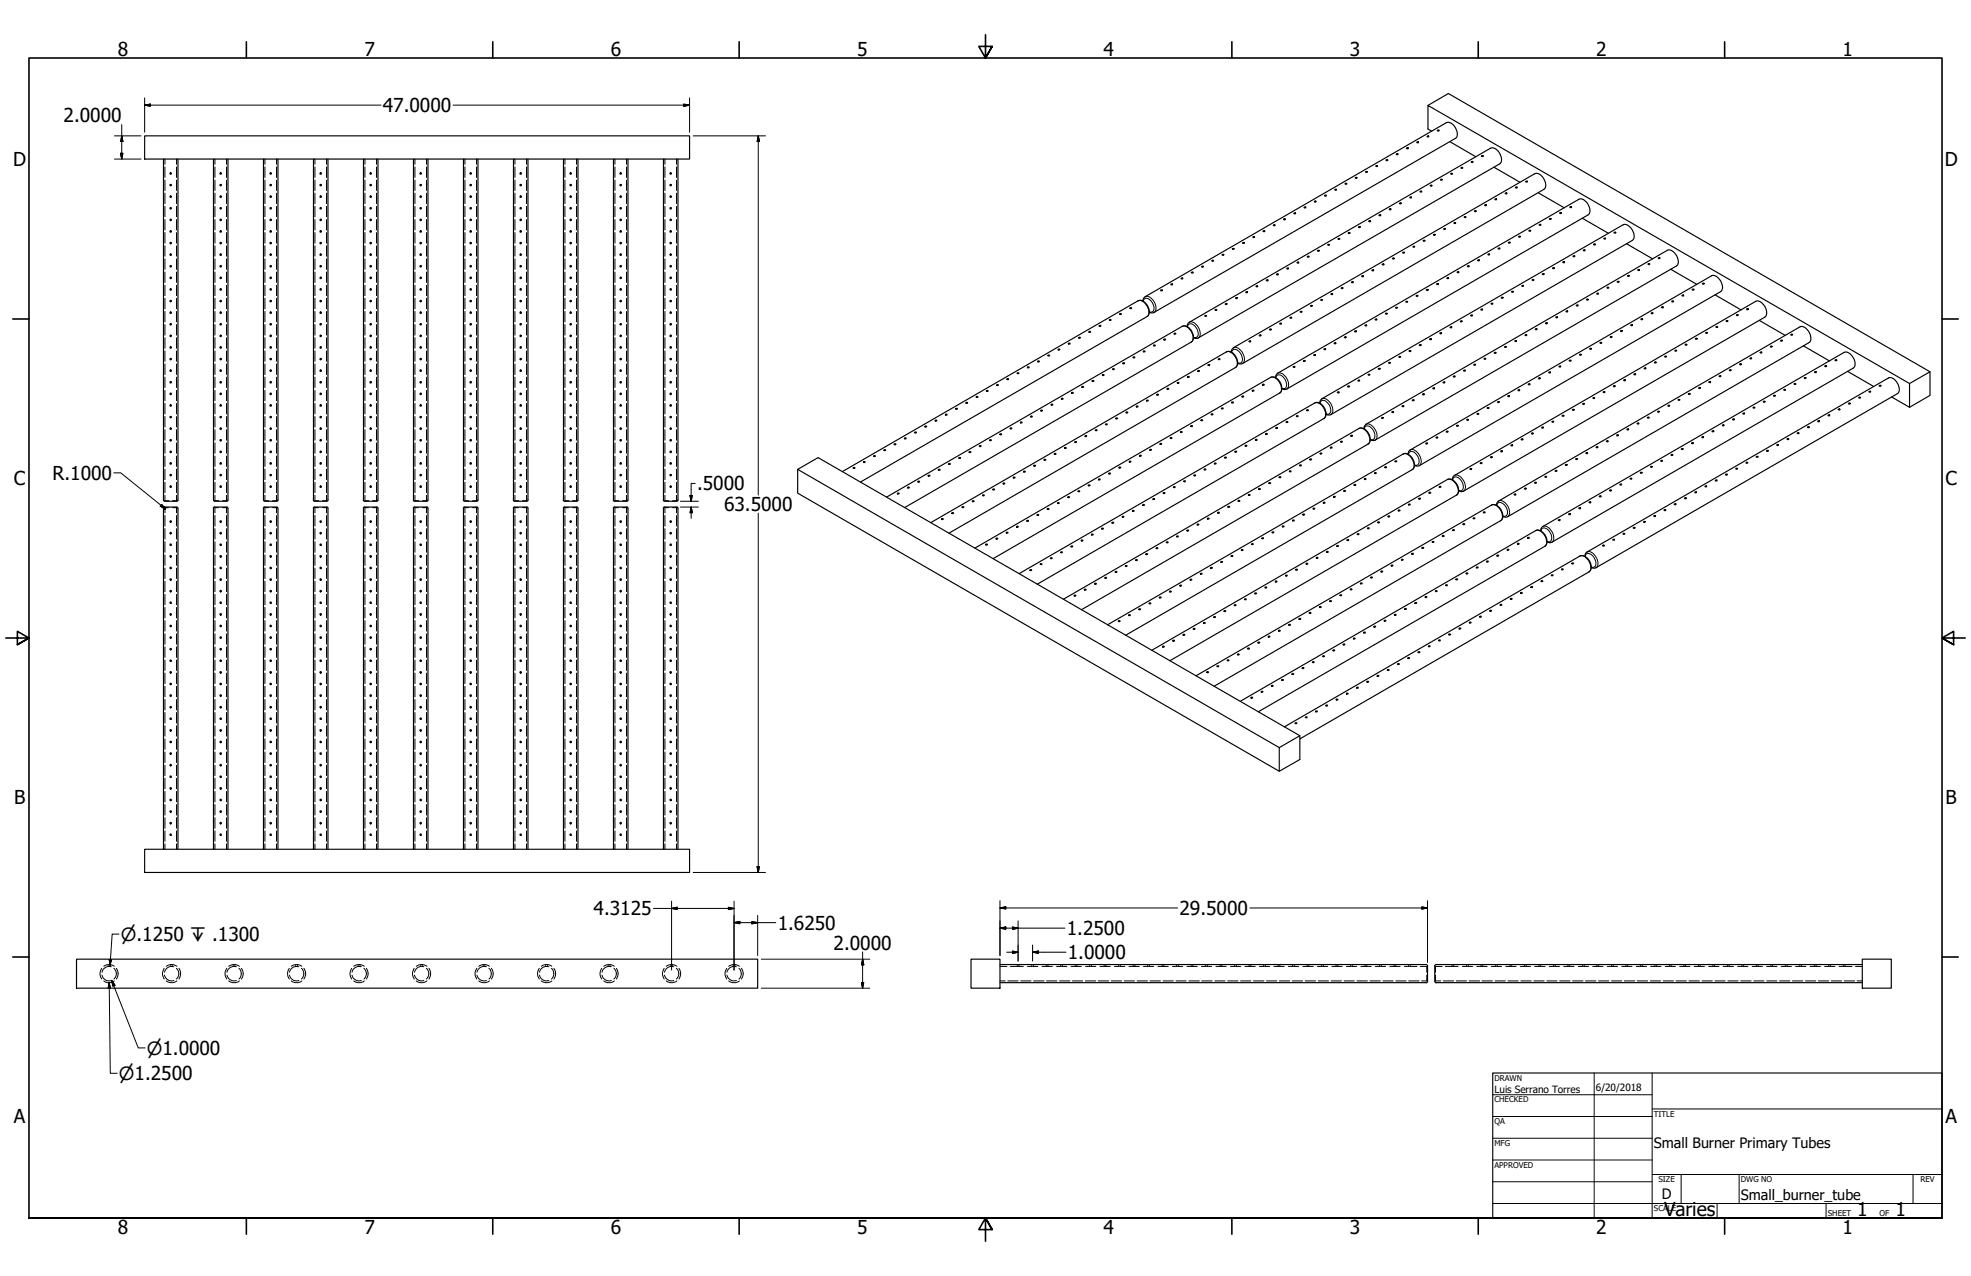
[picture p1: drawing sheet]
<svg xmlns="http://www.w3.org/2000/svg" width="864mm" height="559mm" viewBox="0 0 864 559" stroke-linecap="round" stroke-linejoin="round" font-family="sans-serif">
<defs><g id="words">
<g font-size="8.4">
<text x="51.7" y="24.4">8</text>
<text x="159.6" y="24.4">7</text>
<text x="267.6" y="24.4">6</text>
<text x="375.5" y="24.4">5</text>
<text x="483.5" y="24.4">4</text>
<text x="591.4" y="24.4">3</text>
<text x="699.4" y="24.4">2</text>
<text x="807.3" y="24.4">1</text>
<text x="27.9" y="53.6">2.0000</text>
<text x="167.8" y="49.1">47.0000</text>
<text x="5.8" y="72.9">D</text>
<text x="852.1" y="72.9">D</text>
<text x="6.1" y="212.6">C</text>
<text x="23.1" y="210.1">R.1000</text>
<text x="305.4" y="214.8">.5000</text>
<text x="852.4" y="212.6">C</text>
<text x="317.2" y="223.8">63.5000</text>
<text x="6.2" y="352.3">B</text>
<text x="852.5" y="352.3">B</text>
<text x="260.1" y="400.9">4.3125</text>
<text x="516.8" y="400.7">29.5000</text>
<text x="340.7" y="407.1">1.6250</text>
<text x="467.4" y="409.5">1.2500</text>
<text x="365.3" y="415.9">2.0000</text>
<text x="467.9" y="420.1">1.0000</text>
<text x="6.1" y="492">A</text>
<text x="852.4" y="492">A</text>
<text x="729.1" y="532.5">Varies</text>
<text x="813.8" y="532.6">1</text>
<text x="830.5" y="532.6">1</text>
<text x="51.7" y="540.5">8</text>
<text x="159.6" y="540.5">7</text>
<text x="267.6" y="540.5">6</text>
<text x="375.5" y="540.5">5</text>
<text x="483.5" y="540.5">4</text>
<text x="591.4" y="540.5">3</text>
<text x="699.4" y="540.5">2</text>
<text x="807.3" y="540.5">1</text>
</g>
<g font-size="8">
<text x="53" y="412.1">⌀.1250 ↧ .1300</text>
<text x="64.4" y="461.9">⌀1.0000</text>
<text x="52.1" y="472.9">⌀1.2500</text>
</g>
<g font-size="6.3">
<text x="724.7" y="502.9">Small Burner Primary Tubes</text>
<text x="728.1" y="524.9">D</text>
<text x="762.8" y="525.4">Small_burner_tube</text>
</g>
<g font-size="4.4">
<text x="654.8" y="478.6">Luis Serrano Torres</text>
<text x="699.3" y="478">6/20/2018</text>
</g>
<g font-size="3.5">
<text x="654.8" y="473.2">DRAWN</text>
<text x="654.8" y="482.8">CHECKED</text>
<text x="724.7" y="488.9">TITLE</text>
<text x="654.8" y="492.3">QA</text>
<text x="654.8" y="501.8">MFG</text>
<text x="654.8" y="511.4">APPROVED</text>
<text x="726.7" y="517.7">SIZE</text>
<text x="762.8" y="517.7">DWG NO</text>
<text x="841.4" y="517.7">REV</text>
<text x="724.7" y="530.4">SCALE</text>
<text x="800.9" y="532.6">SHEET</text>
<text x="823.5" y="532.6">OF</text>
</g>
</g></defs>
<!-- layer: Hidden (ANSI) -->
<g fill="none" stroke="#000" stroke-width=".44">
<path d="M72.3 69.7v2.2M72.3 73.1v4.6M72.3 78.9v4.5M77.3 69.7v2.2M77.3 73.1v4.6M77.3 78.9v4.5M94.2 69.7v2.2M94.2 73.1v4.6M94.2 78.9v4.5M99.3 69.7v2.2M99.3 73.1v4.6M99.3 78.9v4.5"/>
<path d="M116.1 69.7v2.2M116.1 73.1v4.6M116.1 78.9v4.5M121.2 69.7v2.2M121.2 73.1v4.6M121.2 78.9v4.5M138 69.7v2.2M138 73.1v4.6M138 78.9v4.5M143.1 69.7v2.2M143.1 73.1v4.6M143.1 78.9v4.5"/>
<path d="M159.9 69.7v2.2M159.9 73.1v4.6M159.9 78.9v4.5M165 69.7v2.2M165 73.1v4.6M165 78.9v4.5M181.8 69.7v2.2M181.8 73.1v4.6M181.8 78.9v4.5M186.9 69.7v2.2M186.9 73.1v4.6M186.9 78.9v4.5"/>
<path d="M203.7 69.7v2.2M203.7 73.1v4.6M203.7 78.9v4.5M208.8 69.7v2.2M208.8 73.1v4.6M208.8 78.9v4.5M225.6 69.7v2.2M225.6 73.1v4.6M225.6 78.9v4.5M230.7 69.7v2.2M230.7 73.1v4.6M230.7 78.9v4.5"/>
<path d="M247.5 69.7v2.2M247.5 73.1v4.6M247.5 78.9v4.5M252.6 69.7v2.2M252.6 73.1v4.6M252.6 78.9v4.5M269.4 69.7v2.2M269.4 73.1v4.6M269.4 78.9v4.5M274.5 69.7v2.2M274.5 73.1v4.6M274.5 78.9v4.5"/>
<path d="M291.3 69.7v2.2M291.3 73.1v4.6M291.3 78.9v4.5M296.4 69.7v2.2M296.4 73.1v4.6M296.4 78.9v4.5M72.3 84.6v4.6M72.3 90.4v4.5M72.3 96.1v4.6M77.3 84.6v4.6M77.3 90.4v4.5M77.3 96.1v4.6"/>
<path d="M94.2 84.6v4.6M94.2 90.4v4.5M94.2 96.1v4.6M99.3 84.6v4.6M99.3 90.4v4.5M99.3 96.1v4.6M116.1 84.6v4.6M116.1 90.4v4.5M116.1 96.1v4.6M121.2 84.6v4.6M121.2 90.4v4.5M121.2 96.1v4.6"/>
<path d="M138 84.6v4.6M138 90.4v4.5M138 96.1v4.6M143.1 84.6v4.6M143.1 90.4v4.5M143.1 96.1v4.6M159.9 84.6v4.6M159.9 90.4v4.5M159.9 96.1v4.6M165 84.6v4.6M165 90.4v4.5M165 96.1v4.6"/>
<path d="M181.8 84.6v4.6M181.8 90.4v4.5M181.8 96.1v4.6M186.9 84.6v4.6M186.9 90.4v4.5M186.9 96.1v4.6M203.7 84.6v4.6M203.7 90.4v4.5M203.7 96.1v4.6M208.8 84.6v4.6M208.8 90.4v4.5M208.8 96.1v4.6"/>
<path d="M225.6 84.6v4.6M225.6 90.4v4.5M225.6 96.1v4.6M230.7 84.6v4.6M230.7 90.4v4.5M230.7 96.1v4.6M247.5 84.6v4.6M247.5 90.4v4.5M247.5 96.1v4.6M252.6 84.6v4.6M252.6 90.4v4.5M252.6 96.1v4.6"/>
<path d="M269.4 84.6v4.6M269.4 90.4v4.5M269.4 96.1v4.6M274.5 84.6v4.6M274.5 90.4v4.5M274.5 96.1v4.6M291.3 84.6v4.6M291.3 90.4v4.5M291.3 96.1v4.6M296.4 84.6v4.6M296.4 90.4v4.5M296.4 96.1v4.6"/>
<path d="M72.3 101.9v4.6M72.3 107.6v4.6M72.3 113.3v4.7M72.3 119.1v4.6M77.3 101.9v4.6M77.3 107.6v4.6M77.3 113.3v4.7M77.3 119.1v4.6M94.2 101.9v4.6M94.2 107.6v4.6M94.2 113.3v4.7M94.2 119.1v4.6"/>
<path d="M99.3 101.9v4.6M99.3 107.6v4.6M99.3 113.3v4.7M99.3 119.1v4.6M116.1 101.9v4.6M116.1 107.6v4.6M116.1 113.3v4.7M116.1 119.1v4.6M121.2 101.9v4.6M121.2 107.6v4.6M121.2 113.3v4.7M121.2 119.1v4.6"/>
<path d="M138 101.9v4.6M138 107.6v4.6M138 113.3v4.7M138 119.1v4.6M143.1 101.9v4.6M143.1 107.6v4.6M143.1 113.3v4.7M143.1 119.1v4.6M159.9 101.9v4.6M159.9 107.6v4.6M159.9 113.3v4.7M159.9 119.1v4.6"/>
<path d="M165 101.9v4.6M165 107.6v4.6M165 113.3v4.7M165 119.1v4.6M181.8 101.9v4.6M181.8 107.6v4.6M181.8 113.3v4.7M181.8 119.1v4.6M186.9 101.9v4.6M186.9 107.6v4.6M186.9 113.3v4.7M186.9 119.1v4.6"/>
<path d="M203.7 101.9v4.6M203.7 107.6v4.6M203.7 113.3v4.7M203.7 119.1v4.6M208.8 101.9v4.6M208.8 107.6v4.6M208.8 113.3v4.7M208.8 119.1v4.6M225.6 101.9v4.6M225.6 107.6v4.6M225.6 113.3v4.7M225.6 119.1v4.6"/>
<path d="M230.7 101.9v4.6M230.7 107.6v4.6M230.7 113.3v4.7M230.7 119.1v4.6M247.5 101.9v4.6M247.5 107.6v4.6M247.5 113.3v4.7M247.5 119.1v4.6M252.6 101.9v4.6M252.6 107.6v4.6M252.6 113.3v4.7M252.6 119.1v4.6"/>
<path d="M269.4 101.9v4.6M269.4 107.6v4.6M269.4 113.3v4.7M269.4 119.1v4.6M274.5 101.9v4.6M274.5 107.6v4.6M274.5 113.3v4.7M274.5 119.1v4.6M291.3 101.9v4.6M291.3 107.6v4.6M291.3 113.3v4.7M291.3 119.1v4.6"/>
<path d="M296.4 101.9v4.6M296.4 107.6v4.6M296.4 113.3v4.7M296.4 119.1v4.6M72.3 124.9v4.6M72.3 130.6v4.7M72.3 136.4v4.6M77.3 124.9v4.6M77.3 130.6v4.7M77.3 136.4v4.6M94.2 124.9v4.6M94.2 130.6v4.7"/>
<path d="M94.2 136.4v4.6M99.3 124.9v4.6M99.3 130.6v4.7M99.3 136.4v4.6M116.1 124.9v4.6M116.1 130.6v4.7M116.1 136.4v4.6M121.2 124.9v4.6M121.2 130.6v4.7M121.2 136.4v4.6M138 124.9v4.6M138 130.6v4.7"/>
<path d="M138 136.4v4.6M143.1 124.9v4.6M143.1 130.6v4.7M143.1 136.4v4.6M159.9 124.9v4.6M159.9 130.6v4.7M159.9 136.4v4.6M165 124.9v4.6M165 130.6v4.7M165 136.4v4.6M181.8 124.9v4.6M181.8 130.6v4.7"/>
<path d="M181.8 136.4v4.6M186.9 124.9v4.6M186.9 130.6v4.7M186.9 136.4v4.6M203.7 124.9v4.6M203.7 130.6v4.7M203.7 136.4v4.6M208.8 124.9v4.6M208.8 130.6v4.7M208.8 136.4v4.6M225.6 124.9v4.6M225.6 130.6v4.7"/>
<path d="M225.6 136.4v4.6M230.7 124.9v4.6M230.7 130.6v4.7M230.7 136.4v4.6M247.5 124.9v4.6M247.5 130.6v4.7M247.5 136.4v4.6M252.6 124.9v4.6M252.6 130.6v4.7M252.6 136.4v4.6M269.4 124.9v4.6M269.4 130.6v4.7"/>
<path d="M269.4 136.4v4.6M274.5 124.9v4.6M274.5 130.6v4.7M274.5 136.4v4.6M291.3 124.9v4.6M291.3 130.6v4.7M291.3 136.4v4.6M296.4 124.9v4.6M296.4 130.6v4.7M296.4 136.4v4.6M72.3 142.1v4.6M72.3 147.9v4.6"/>
<path d="M72.3 153.7v4.5M72.3 159.4v4.6M77.3 142.1v4.6M77.3 147.9v4.6M77.3 153.7v4.5M77.3 159.4v4.6M94.2 142.1v4.6M94.2 147.9v4.6M94.2 153.7v4.5M94.2 159.4v4.6M99.3 142.1v4.6M99.3 147.9v4.6"/>
<path d="M99.3 153.7v4.5M99.3 159.4v4.6M116.1 142.1v4.6M116.1 147.9v4.6M116.1 153.7v4.5M116.1 159.4v4.6M121.2 142.1v4.6M121.2 147.9v4.6M121.2 153.7v4.5M121.2 159.4v4.6M138 142.1v4.6M138 147.9v4.6"/>
<path d="M138 153.7v4.5M138 159.4v4.6M143.1 142.1v4.6M143.1 147.9v4.6M143.1 153.7v4.5M143.1 159.4v4.6M159.9 142.1v4.6M159.9 147.9v4.6M159.9 153.7v4.5M159.9 159.4v4.6M165 142.1v4.6M165 147.9v4.6"/>
<path d="M165 153.7v4.5M165 159.4v4.6M181.8 142.1v4.6M181.8 147.9v4.6M181.8 153.7v4.5M181.8 159.4v4.6M186.9 142.1v4.6M186.9 147.9v4.6M186.9 153.7v4.5M186.9 159.4v4.6M203.7 142.1v4.6M203.7 147.9v4.6"/>
<path d="M203.7 153.7v4.5M203.7 159.4v4.6M208.8 142.1v4.6M208.8 147.9v4.6M208.8 153.7v4.5M208.8 159.4v4.6M225.6 142.1v4.6M225.6 147.9v4.6M225.6 153.7v4.5M225.6 159.4v4.6M230.7 142.1v4.6M230.7 147.9v4.6"/>
<path d="M230.7 153.7v4.5M230.7 159.4v4.6M247.5 142.1v4.6M247.5 147.9v4.6M247.5 153.7v4.5M247.5 159.4v4.6M252.6 142.1v4.6M252.6 147.9v4.6M252.6 153.7v4.5M252.6 159.4v4.6M269.4 142.1v4.6M269.4 147.9v4.6"/>
<path d="M269.4 153.7v4.5M269.4 159.4v4.6M274.5 142.1v4.6M274.5 147.9v4.6M274.5 153.7v4.5M274.5 159.4v4.6M291.3 142.1v4.6M291.3 147.9v4.6M291.3 153.7v4.5M291.3 159.4v4.6M296.4 142.1v4.6M296.4 147.9v4.6"/>
<path d="M296.4 153.7v4.5M296.4 159.4v4.6M72.3 165.2v4.5M72.3 170.9v4.6M72.3 176.7v4.6M77.3 165.2v4.5M77.3 170.9v4.6M77.3 176.7v4.6M94.2 165.2v4.5M94.2 170.9v4.6M94.2 176.7v4.6M99.3 165.2v4.5"/>
<path d="M99.3 170.9v4.6M99.3 176.7v4.6M116.1 165.2v4.5M116.1 170.9v4.6M116.1 176.7v4.6M121.2 165.2v4.5M121.2 170.9v4.6M121.2 176.7v4.6M138 165.2v4.5M138 170.9v4.6M138 176.7v4.6M143.1 165.2v4.5"/>
<path d="M143.1 170.9v4.6M143.1 176.7v4.6M159.9 165.2v4.5M159.9 170.9v4.6M159.9 176.7v4.6M165 165.2v4.5M165 170.9v4.6M165 176.7v4.6M181.8 165.2v4.5M181.8 170.9v4.6M181.8 176.7v4.6M186.9 165.2v4.5"/>
<path d="M186.9 170.9v4.6M186.9 176.7v4.6M203.7 165.2v4.5M203.7 170.9v4.6M203.7 176.7v4.6M208.8 165.2v4.5M208.8 170.9v4.6M208.8 176.7v4.6M225.6 165.2v4.5M225.6 170.9v4.6M225.6 176.7v4.6M230.7 165.2v4.5"/>
<path d="M230.7 170.9v4.6M230.7 176.7v4.6M247.5 165.2v4.5M247.5 170.9v4.6M247.5 176.7v4.6M252.6 165.2v4.5M252.6 170.9v4.6M252.6 176.7v4.6M269.4 165.2v4.5M269.4 170.9v4.6M269.4 176.7v4.6M274.5 165.2v4.5"/>
<path d="M274.5 170.9v4.6M274.5 176.7v4.6M291.3 165.2v4.5M291.3 170.9v4.6M291.3 176.7v4.6M296.4 165.2v4.5M296.4 170.9v4.6M296.4 176.7v4.6M72.3 182.4v4.6M72.3 188.2v4.6M72.3 193.9v4.6M72.3 199.7v4.6"/>
<path d="M77.3 182.4v4.6M77.3 188.2v4.6M77.3 193.9v4.6M77.3 199.7v4.6M94.2 182.4v4.6M94.2 188.2v4.6M94.2 193.9v4.6M94.2 199.7v4.6M99.3 182.4v4.6M99.3 188.2v4.6M99.3 193.9v4.6M99.3 199.7v4.6"/>
<path d="M116.1 182.4v4.6M116.1 188.2v4.6M116.1 193.9v4.6M116.1 199.7v4.6M121.2 182.4v4.6M121.2 188.2v4.6M121.2 193.9v4.6M121.2 199.7v4.6M138 182.4v4.6M138 188.2v4.6M138 193.9v4.6M138 199.7v4.6"/>
<path d="M143.1 182.4v4.6M143.1 188.2v4.6M143.1 193.9v4.6M143.1 199.7v4.6M159.9 182.4v4.6M159.9 188.2v4.6M159.9 193.9v4.6M159.9 199.7v4.6M165 182.4v4.6M165 188.2v4.6M165 193.9v4.6M165 199.7v4.6"/>
<path d="M181.8 182.4v4.6M181.8 188.2v4.6M181.8 193.9v4.6M181.8 199.7v4.6M186.9 182.4v4.6M186.9 188.2v4.6M186.9 193.9v4.6M186.9 199.7v4.6M203.7 182.4v4.6M203.7 188.2v4.6M203.7 193.9v4.6M203.7 199.7v4.6"/>
<path d="M208.8 182.4v4.6M208.8 188.2v4.6M208.8 193.9v4.6M208.8 199.7v4.6M225.6 182.4v4.6M225.6 188.2v4.6M225.6 193.9v4.6M225.6 199.7v4.6M230.7 182.4v4.6M230.7 188.2v4.6M230.7 193.9v4.6M230.7 199.7v4.6"/>
<path d="M247.5 182.4v4.6M247.5 188.2v4.6M247.5 193.9v4.6M247.5 199.7v4.6M252.6 182.4v4.6M252.6 188.2v4.6M252.6 193.9v4.6M252.6 199.7v4.6M269.4 182.4v4.6M269.4 188.2v4.6M269.4 193.9v4.6M269.4 199.7v4.6"/>
<path d="M274.5 182.4v4.6M274.5 188.2v4.6M274.5 193.9v4.6M274.5 199.7v4.6M291.3 182.4v4.6M291.3 188.2v4.6M291.3 193.9v4.6M291.3 199.7v4.6M296.4 182.4v4.6M296.4 188.2v4.6M296.4 193.9v4.6M296.4 199.7v4.6"/>
<path d="M72.3 205.4v4.7M72.3 211.2v4.6M72.3 216.9v2.4h1.6M77.3 205.4v4.7M77.3 211.2v4.6M77.3 216.9v2.4h-1.7M94.2 205.4v4.7M94.2 211.2v4.6M94.2 216.9v2.4h1.6M99.3 205.4v4.7M99.3 211.2v4.6M99.3 216.9v2.4h-1.8"/>
<path d="M116.1 205.4v4.7M116.1 211.2v4.6M116.1 216.9v2.4h1.6M121.2 205.4v4.7M121.2 211.2v4.6M121.2 216.9v2.4h-1.8M138 205.4v4.7M138 211.2v4.6M138 216.9v2.4h1.6M143.1 205.4v4.7M143.1 211.2v4.6M143.1 216.9v2.4h-1.7"/>
<path d="M159.9 205.4v4.7M159.9 211.2v4.6M159.9 216.9v2.4h1.6M165 205.4v4.7M165 211.2v4.6M165 216.9v2.4h-1.7M181.8 205.4v4.7M181.8 211.2v4.6M181.8 216.9v2.4h1.7M186.9 205.4v4.7M186.9 211.2v4.6M186.9 216.9v2.4h-1.7"/>
<path d="M203.7 205.4v4.7M203.7 211.2v4.6M203.7 216.9v2.4h1.7M208.8 205.4v4.7M208.8 211.2v4.6M208.8 216.9v2.4h-1.7M225.6 205.4v4.7M225.6 211.2v4.6M225.6 216.9v2.4h1.7M230.7 205.4v4.7M230.7 211.2v4.6M230.7 216.9v2.4h-1.7"/>
<path d="M247.5 205.4v4.7M247.5 211.2v4.6M247.5 216.9v2.4h1.7M252.6 205.4v4.7M252.6 211.2v4.6M252.6 216.9v2.4h-1.7M269.4 205.4v4.7M269.4 211.2v4.6M269.4 216.9v2.4h1.7M274.5 205.4v4.7M274.5 211.2v4.6M274.5 216.9v2.4h-1.7"/>
<path d="M291.3 205.4v4.7M291.3 211.2v4.6M291.3 216.9v2.4h1.7M296.4 205.4v4.7M296.4 211.2v4.6M296.4 216.9v2.4h-1.7M72.3 225.7v4.7M72.3 231.5v4.6M72.3 237.2v4.7M73.9 222.3h-1.6v2.3M75.6 222.3h1.7v2.3M77.3 225.7v4.7"/>
<path d="M77.3 231.5v4.6M77.3 237.2v4.7M94.2 225.7v4.7M94.2 231.5v4.6M94.2 237.2v4.7M95.8 222.3h-1.6v2.3M97.5 222.3h1.8v2.3M99.3 225.7v4.7M99.3 231.5v4.6M99.3 237.2v4.7M116.1 225.7v4.7M116.1 231.5v4.6"/>
<path d="M116.1 237.2v4.7M117.7 222.3h-1.6v2.3M119.4 222.3h1.8v2.3M121.2 225.7v4.7M121.2 231.5v4.6M121.2 237.2v4.7M138 225.7v4.7M138 231.5v4.6M138 237.2v4.7M139.6 222.3h-1.6v2.3M141.4 222.3h1.7v2.3M143.1 225.7v4.7"/>
<path d="M143.1 231.5v4.6M143.1 237.2v4.7M159.9 225.7v4.7M159.9 231.5v4.6M159.9 237.2v4.7M161.5 222.3h-1.6v2.3M163.3 222.3h1.7v2.3M165 225.7v4.7M165 231.5v4.6M165 237.2v4.7M181.8 225.7v4.7M181.8 231.5v4.6"/>
<path d="M181.8 237.2v4.7M183.5 222.3h-1.7v2.3M185.2 222.3h1.7v2.3M186.9 225.7v4.7M186.9 231.5v4.6M186.9 237.2v4.7M203.7 225.7v4.7M203.7 231.5v4.6M203.7 237.2v4.7M205.4 222.3h-1.7v2.3M207.1 222.3h1.7v2.3M208.8 225.7v4.7"/>
<path d="M208.8 231.5v4.6M208.8 237.2v4.7M225.6 225.7v4.7M225.6 231.5v4.6M225.6 237.2v4.7M227.3 222.3h-1.7v2.3M229 222.3h1.7v2.3M230.7 225.7v4.7M230.7 231.5v4.6M230.7 237.2v4.7M247.5 225.7v4.7M247.5 231.5v4.6"/>
<path d="M247.5 237.2v4.7M249.2 222.3h-1.7v2.3M250.9 222.3h1.7v2.3M252.6 225.7v4.7M252.6 231.5v4.6M252.6 237.2v4.7M269.4 225.7v4.7M269.4 231.5v4.6M269.4 237.2v4.7M271.1 222.3h-1.7v2.3M272.8 222.3h1.7v2.3M274.5 225.7v4.7"/>
<path d="M274.5 231.5v4.6M274.5 237.2v4.7M291.3 225.7v4.7M291.3 231.5v4.6M291.3 237.2v4.7M293 222.3h-1.7v2.3M294.7 222.3h1.7v2.3M296.4 225.7v4.7M296.4 231.5v4.6M296.4 237.2v4.7M72.3 243v4.6M72.3 248.8v4.6"/>
<path d="M72.3 254.5v4.6M77.3 243v4.6M77.3 248.8v4.6M77.3 254.5v4.6M94.2 243v4.6M94.2 248.8v4.6M94.2 254.5v4.6M99.3 243v4.6M99.3 248.8v4.6M99.3 254.5v4.6M116.1 243v4.6M116.1 248.8v4.6"/>
<path d="M116.1 254.5v4.6M121.2 243v4.6M121.2 248.8v4.6M121.2 254.5v4.6M138 243v4.6M138 248.8v4.6M138 254.5v4.6M143.1 243v4.6M143.1 248.8v4.6M143.1 254.5v4.6M159.9 243v4.6M159.9 248.8v4.6"/>
<path d="M159.9 254.5v4.6M165 243v4.6M165 248.8v4.6M165 254.5v4.6M181.8 243v4.6M181.8 248.8v4.6M181.8 254.5v4.6M186.9 243v4.6M186.9 248.8v4.6M186.9 254.5v4.6M203.7 243v4.6M203.7 248.8v4.6"/>
<path d="M203.7 254.5v4.6M208.8 243v4.6M208.8 248.8v4.6M208.8 254.5v4.6M225.6 243v4.6M225.6 248.8v4.6M225.6 254.5v4.6M230.7 243v4.6M230.7 248.8v4.6M230.7 254.5v4.6M247.5 243v4.6M247.5 248.8v4.6"/>
<path d="M247.5 254.5v4.6M252.6 243v4.6M252.6 248.8v4.6M252.6 254.5v4.6M269.4 243v4.6M269.4 248.8v4.6M269.4 254.5v4.6M274.5 243v4.6M274.5 248.8v4.6M274.5 254.5v4.6M291.3 243v4.6M291.3 248.8v4.6"/>
<path d="M291.3 254.5v4.6M296.4 243v4.6M296.4 248.8v4.6M296.4 254.5v4.6M72.3 260.3v4.6M72.3 266v4.6M72.3 271.8v4.6M72.3 277.6v4.5M77.3 260.3v4.6M77.3 266v4.6M77.3 271.8v4.6M77.3 277.6v4.5"/>
<path d="M94.2 260.3v4.6M94.2 266v4.6M94.2 271.8v4.6M94.2 277.6v4.5M99.3 260.3v4.6M99.3 266v4.6M99.3 271.8v4.6M99.3 277.6v4.5M116.1 260.3v4.6M116.1 266v4.6M116.1 271.8v4.6M116.1 277.6v4.5"/>
<path d="M121.2 260.3v4.6M121.2 266v4.6M121.2 271.8v4.6M121.2 277.6v4.5M138 260.3v4.6M138 266v4.6M138 271.8v4.6M138 277.6v4.5M143.1 260.3v4.6M143.1 266v4.6M143.1 271.8v4.6M143.1 277.6v4.5"/>
<path d="M159.9 260.3v4.6M159.9 266v4.6M159.9 271.8v4.6M159.9 277.6v4.5M165 260.3v4.6M165 266v4.6M165 271.8v4.6M165 277.6v4.5M181.8 260.3v4.6M181.8 266v4.6M181.8 271.8v4.6M181.8 277.6v4.5"/>
<path d="M186.9 260.3v4.6M186.9 266v4.6M186.9 271.8v4.6M186.9 277.6v4.5M203.7 260.3v4.6M203.7 266v4.6M203.7 271.8v4.6M203.7 277.6v4.5M208.8 260.3v4.6M208.8 266v4.6M208.8 271.8v4.6M208.8 277.6v4.5"/>
<path d="M225.6 260.3v4.6M225.6 266v4.6M225.6 271.8v4.6M225.6 277.6v4.5M230.7 260.3v4.6M230.7 266v4.6M230.7 271.8v4.6M230.7 277.6v4.5M247.5 260.3v4.6M247.5 266v4.6M247.5 271.8v4.6M247.5 277.6v4.5"/>
<path d="M252.6 260.3v4.6M252.6 266v4.6M252.6 271.8v4.6M252.6 277.6v4.5M269.4 260.3v4.6M269.4 266v4.6M269.4 271.8v4.6M269.4 277.6v4.5M274.5 260.3v4.6M274.5 266v4.6M274.5 271.8v4.6M274.5 277.6v4.5"/>
<path d="M291.3 260.3v4.6M291.3 266v4.6M291.3 271.8v4.6M291.3 277.6v4.5M296.4 260.3v4.6M296.4 266v4.6M296.4 271.8v4.6M296.4 277.6v4.5M72.3 283.3v4.6M72.3 289.1v4.5M72.3 294.8v4.6M77.3 283.3v4.6"/>
<path d="M77.3 289.1v4.5M77.3 294.8v4.6M94.2 283.3v4.6M94.2 289.1v4.5M94.2 294.8v4.6M99.3 283.3v4.6M99.3 289.1v4.5M99.3 294.8v4.6M116.1 283.3v4.6M116.1 289.1v4.5M116.1 294.8v4.6M121.2 283.3v4.6"/>
<path d="M121.2 289.1v4.5M121.2 294.8v4.6M138 283.3v4.6M138 289.1v4.5M138 294.8v4.6M143.1 283.3v4.6M143.1 289.1v4.5M143.1 294.8v4.6M159.9 283.3v4.6M159.9 289.1v4.5M159.9 294.8v4.6M165 283.3v4.6"/>
<path d="M165 289.1v4.5M165 294.8v4.6M181.8 283.3v4.6M181.8 289.1v4.5M181.8 294.8v4.6M186.9 283.3v4.6M186.9 289.1v4.5M186.9 294.8v4.6M203.7 283.3v4.6M203.7 289.1v4.5M203.7 294.8v4.6M208.8 283.3v4.6"/>
<path d="M208.8 289.1v4.5M208.8 294.8v4.6M225.6 283.3v4.6M225.6 289.1v4.5M225.6 294.8v4.6M230.7 283.3v4.6M230.7 289.1v4.5M230.7 294.8v4.6M247.5 283.3v4.6M247.5 289.1v4.5M247.5 294.8v4.6M252.6 283.3v4.6"/>
<path d="M252.6 289.1v4.5M252.6 294.8v4.6M269.4 283.3v4.6M269.4 289.1v4.5M269.4 294.8v4.6M274.5 283.3v4.6M274.5 289.1v4.5M274.5 294.8v4.6M291.3 283.3v4.6M291.3 289.1v4.5M291.3 294.8v4.6M296.4 283.3v4.6"/>
<path d="M296.4 289.1v4.5M296.4 294.8v4.6M72.3 300.5v4.7M72.3 306.3v4.6M72.3 312v4.7M72.3 317.8v4.6M77.3 300.5v4.7M77.3 306.3v4.6M77.3 312v4.7M77.3 317.8v4.6M94.2 300.5v4.7M94.2 306.3v4.6"/>
<path d="M94.2 312v4.7M94.2 317.8v4.6M99.3 300.5v4.7M99.3 306.3v4.6M99.3 312v4.7M99.3 317.8v4.6M116.1 300.5v4.7M116.1 306.3v4.6M116.1 312v4.7M116.1 317.8v4.6M121.2 300.5v4.7M121.2 306.3v4.6"/>
<path d="M121.2 312v4.7M121.2 317.8v4.6M138 300.5v4.7M138 306.3v4.6M138 312v4.7M138 317.8v4.6M143.1 300.5v4.7M143.1 306.3v4.6M143.1 312v4.7M143.1 317.8v4.6M159.9 300.5v4.7M159.9 306.3v4.6"/>
<path d="M159.9 312v4.7M159.9 317.8v4.6M165 300.5v4.7M165 306.3v4.6M165 312v4.7M165 317.8v4.6M181.8 300.5v4.7M181.8 306.3v4.6M181.8 312v4.7M181.8 317.8v4.6M186.9 300.5v4.7M186.9 306.3v4.6"/>
<path d="M186.9 312v4.7M186.9 317.8v4.6M203.7 300.5v4.7M203.7 306.3v4.6M203.7 312v4.7M203.7 317.8v4.6M208.8 300.5v4.7M208.8 306.3v4.6M208.8 312v4.7M208.8 317.8v4.6M225.6 300.5v4.7M225.6 306.3v4.6"/>
<path d="M225.6 312v4.7M225.6 317.8v4.6M230.7 300.5v4.7M230.7 306.3v4.6M230.7 312v4.7M230.7 317.8v4.6M247.5 300.5v4.7M247.5 306.3v4.6M247.5 312v4.7M247.5 317.8v4.6M252.6 300.5v4.7M252.6 306.3v4.6"/>
<path d="M252.6 312v4.7M252.6 317.8v4.6M269.4 300.5v4.7M269.4 306.3v4.6M269.4 312v4.7M269.4 317.8v4.6M274.5 300.5v4.7M274.5 306.3v4.6M274.5 312v4.7M274.5 317.8v4.6M291.3 300.5v4.7M291.3 306.3v4.6"/>
<path d="M291.3 312v4.7M291.3 317.8v4.6M296.4 300.5v4.7M296.4 306.3v4.6M296.4 312v4.7M296.4 317.8v4.6M72.3 323.6v4.6M72.3 329.3v4.6M72.3 335.1v4.6M77.3 323.6v4.6M77.3 329.3v4.6M77.3 335.1v4.6"/>
<path d="M94.2 323.6v4.6M94.2 329.3v4.6M94.2 335.1v4.6M99.3 323.6v4.6M99.3 329.3v4.6M99.3 335.1v4.6M116.1 323.6v4.6M116.1 329.3v4.6M116.1 335.1v4.6M121.2 323.6v4.6M121.2 329.3v4.6M121.2 335.1v4.6"/>
<path d="M138 323.6v4.6M138 329.3v4.6M138 335.1v4.6M143.1 323.6v4.6M143.1 329.3v4.6M143.1 335.1v4.6M159.9 323.6v4.6M159.9 329.3v4.6M159.9 335.1v4.6M165 323.6v4.6M165 329.3v4.6M165 335.1v4.6"/>
<path d="M181.8 323.6v4.6M181.8 329.3v4.6M181.8 335.1v4.6M186.9 323.6v4.6M186.9 329.3v4.6M186.9 335.1v4.6M203.7 323.6v4.6M203.7 329.3v4.6M203.7 335.1v4.6M208.8 323.6v4.6M208.8 329.3v4.6M208.8 335.1v4.6"/>
<path d="M225.6 323.6v4.6M225.6 329.3v4.6M225.6 335.1v4.6M230.7 323.6v4.6M230.7 329.3v4.6M230.7 335.1v4.6M247.5 323.6v4.6M247.5 329.3v4.6M247.5 335.1v4.6M252.6 323.6v4.6M252.6 329.3v4.6M252.6 335.1v4.6"/>
<path d="M269.4 323.6v4.6M269.4 329.3v4.6M269.4 335.1v4.6M274.5 323.6v4.6M274.5 329.3v4.6M274.5 335.1v4.6M291.3 323.6v4.6M291.3 329.3v4.6M291.3 335.1v4.6M296.4 323.6v4.6M296.4 329.3v4.6M296.4 335.1v4.6"/>
<path d="M72.3 340.8v4.6M72.3 346.6v4.6M72.3 352.4v4.5M72.3 358.1v4.6M77.3 340.8v4.6M77.3 346.6v4.6M77.3 352.4v4.5M77.3 358.1v4.6M94.2 340.8v4.6M94.2 346.6v4.6M94.2 352.4v4.5M94.2 358.1v4.6"/>
<path d="M99.3 340.8v4.6M99.3 346.6v4.6M99.3 352.4v4.5M99.3 358.1v4.6M116.1 340.8v4.6M116.1 346.6v4.6M116.1 352.4v4.5M116.1 358.1v4.6M121.2 340.8v4.6M121.2 346.6v4.6M121.2 352.4v4.5M121.2 358.1v4.6"/>
<path d="M138 340.8v4.6M138 346.6v4.6M138 352.4v4.5M138 358.1v4.6M143.1 340.8v4.6M143.1 346.6v4.6M143.1 352.4v4.5M143.1 358.1v4.6M159.9 340.8v4.6M159.9 346.6v4.6M159.9 352.4v4.5M159.9 358.1v4.6"/>
<path d="M165 340.8v4.6M165 346.6v4.6M165 352.4v4.5M165 358.1v4.6M181.8 340.8v4.6M181.8 346.6v4.6M181.8 352.4v4.5M181.8 358.1v4.6M186.9 340.8v4.6M186.9 346.6v4.6M186.9 352.4v4.5M186.9 358.1v4.6"/>
<path d="M203.7 340.8v4.6M203.7 346.6v4.6M203.7 352.4v4.5M203.7 358.1v4.6M208.8 340.8v4.6M208.8 346.6v4.6M208.8 352.4v4.5M208.8 358.1v4.6M225.6 340.8v4.6M225.6 346.6v4.6M225.6 352.4v4.5M225.6 358.1v4.6"/>
<path d="M230.7 340.8v4.6M230.7 346.6v4.6M230.7 352.4v4.5M230.7 358.1v4.6M247.5 340.8v4.6M247.5 346.6v4.6M247.5 352.4v4.5M247.5 358.1v4.6M252.6 340.8v4.6M252.6 346.6v4.6M252.6 352.4v4.5M252.6 358.1v4.6"/>
<path d="M269.4 340.8v4.6M269.4 346.6v4.6M269.4 352.4v4.5M269.4 358.1v4.6M274.5 340.8v4.6M274.5 346.6v4.6M274.5 352.4v4.5M274.5 358.1v4.6M291.3 340.8v4.6M291.3 346.6v4.6M291.3 352.4v4.5M291.3 358.1v4.6"/>
<path d="M296.4 340.8v4.6M296.4 346.6v4.6M296.4 352.4v4.5M296.4 358.1v4.6M72.3 363.9v4.5M72.3 369.6v2.3M77.3 363.9v4.5M77.3 369.6v2.3M94.2 363.9v4.5M94.2 369.6v2.3M99.3 363.9v4.5M99.3 369.6v2.3"/>
<path d="M116.1 363.9v4.5M116.1 369.6v2.3M121.2 363.9v4.5M121.2 369.6v2.3M138 363.9v4.5M138 369.6v2.3M143.1 363.9v4.5M143.1 369.6v2.3M159.9 363.9v4.5M159.9 369.6v2.3M165 363.9v4.5M165 369.6v2.3"/>
<path d="M181.8 363.9v4.5M181.8 369.6v2.3M186.9 363.9v4.5M186.9 369.6v2.3M203.7 363.9v4.5M203.7 369.6v2.3M208.8 363.9v4.5M208.8 369.6v2.3M225.6 363.9v4.5M225.6 369.6v2.3M230.7 363.9v4.5M230.7 369.6v2.3"/>
<path d="M247.5 363.9v4.5M247.5 369.6v2.3M252.6 363.9v4.5M252.6 369.6v2.3M269.4 363.9v4.5M269.4 369.6v2.3M274.5 363.9v4.5M274.5 369.6v2.3M291.3 363.9v4.5M291.3 369.6v2.3M296.4 363.9v4.5M296.4 369.6v2.3"/>
<path d="M44.6 424.1a4 4 0 0 0 0 4.7M44.7 427a3.1 3.1 0 0 0 4.1 2.4M45.5 423.2a3.9 3.9 0 0 1 4.6 0M45.5 429.6a3.9 3.9 0 0 0 4.6 0M47.4 422.5v.2M47.4 423v.2M48.2 422.5v.2M48.2 423v.2M48.8 423.4a3.2 3.2 0 0 0-4.1 2.4M49.9 424.1a3.1 3.1 0 0 1 0 4.7M51 424.1a4 4 0 0 1 0 4.7M71.9 424.1a4 4 0 0 0 0 4.7"/>
<path d="M72.1 427a3.1 3.1 0 0 0 4 2.4M72.8 423.2a4 4 0 0 1 4.7 0M72.8 429.6a4 4 0 0 0 4.7 0M74.8 422.5v.2M74.8 423v.2M75.6 422.5v.2M75.6 423v.2M76.1 423.4a3.2 3.2 0 0 0-4 2.4M77.3 424.1a3.1 3.1 0 0 1 0 4.7M78.4 424.1a4.3 4.3 0 0 1 0 4.7M99.4 424.1a4 4 0 0 0 0 4.7M99.4 427a3.2 3.2 0 0 0 4.2 2.4"/>
<path d="M100.2 423.2a4 4 0 0 1 4.7 0M100.2 429.6a4 4 0 0 0 4.7 0M102.2 422.5v.2M102.2 423v.2M102.9 422.5v.2M102.9 423v.2M103.6 423.4a3.3 3.3 0 0 0-4.2 2.4M104.7 424.1a3.2 3.2 0 0 1 0 4.7M105.8 424.1a4 4 0 0 1 0 4.7M126.7 424.1a4 4 0 0 0 0 4.7M126.9 427a3.1 3.1 0 0 0 4 2.4M127.6 423.2a3.9 3.9 0 0 1 4.7 0"/>
<path d="M127.6 429.6a3.9 3.9 0 0 0 4.7 0M129.5 422.5v.2M129.5 423v.2M130.4 422.5v.2M130.4 423v.2M130.9 423.4a3.2 3.2 0 0 0-4 2.4M132.1 424.1a3.2 3.2 0 0 1 0 4.7M133.2 424.1a4 4 0 0 1 0 4.7M154.1 424.1a4 4 0 0 0 0 4.7M154.2 427a3.1 3.1 0 0 0 4.1 2.4M155 423.2a3.9 3.9 0 0 1 4.6 0M155 429.6a3.9 3.9 0 0 0 4.6 0"/>
<path d="M156.9 422.5v.2M156.9 423v.2M157.7 422.5v.2M157.7 423v.2M158.3 423.4a3.2 3.2 0 0 0-4.1 2.4M159.4 424.1a3.1 3.1 0 0 1 0 4.7M160.5 424.1a4 4 0 0 1 0 4.7M181.5 424.1a4 4 0 0 0 0 4.7M181.6 427a3.1 3.1 0 0 0 4.1 2.4M182.4 423.2a4 4 0 0 1 4.7 0M182.4 429.6a4 4 0 0 0 4.7 0M184.3 422.5v.2"/>
<path d="M184.3 423v.2M185.1 422.5v.2M185.1 423v.2M185.7 423.4a3.2 3.2 0 0 0-4.1 2.4M186.8 424.1a3.1 3.1 0 0 1 0 4.7M188 424.1a4.3 4.3 0 0 1 0 4.7M208.9 424.1a4 4 0 0 0 0 4.7M209 427a3.2 3.2 0 0 0 4.1 2.4M209.7 423.2a4 4 0 0 1 4.7 0M209.7 429.6a4 4 0 0 0 4.7 0M211.7 422.5v.2M211.7 423v.2"/>
<path d="M212.5 422.5v.2M212.5 423v.2M213.1 423.4a3.3 3.3 0 0 0-4.1 2.4M214.2 424.1a3.2 3.2 0 0 1 0 4.7M215.3 424.1a4 4 0 0 1 0 4.7M236.3 424.1a4 4 0 0 0 0 4.7M236.4 427a3.1 3.1 0 0 0 4.1 2.4M237.2 423.2a3.9 3.9 0 0 1 4.6 0M237.2 429.6a3.9 3.9 0 0 0 4.6 0M239.1 422.5v.2M239.1 423v.2M239.9 422.5v.2"/>
<path d="M239.9 423v.2M240.5 423.4a3.2 3.2 0 0 0-4.1 2.4M241.6 424.1a3.2 3.2 0 0 1 0 4.7M242.7 424.1a4 4 0 0 1 0 4.7M263.7 424.1a4 4 0 0 0 0 4.7M263.8 427a3.1 3.1 0 0 0 4 2.4M264.5 423.2a3.9 3.9 0 0 1 4.7 0M264.5 429.6a3.9 3.9 0 0 0 4.7 0M266.4 422.5v.2M266.4 423v.2M267.3 422.5v.2M267.3 423v.2"/>
<path d="M267.8 423.4a3.2 3.2 0 0 0-4 2.4M269 424.1a3.1 3.1 0 0 1 0 4.7M270.1 424.1a4 4 0 0 1 0 4.7M291 424.1a4 4 0 0 0 0 4.7M291.1 427a3.1 3.1 0 0 0 4.1 2.4M291.9 423.2a4 4 0 0 1 4.7 0M291.9 429.6a4 4 0 0 0 4.7 0M293.9 422.5v.2M293.9 423v.2M294.6 422.5v.2M294.6 423v.2M295.2 423.4a3.2 3.2 0 0 0-4.1 2.4"/>
<path d="M296.4 424.1a3.1 3.1 0 0 1 0 4.7M297.5 424.1a4.3 4.3 0 0 1 0 4.7M318.5 424.1a4 4 0 0 0 0 4.7M318.5 427a3.2 3.2 0 0 0 4.1 2.4M319.3 423.2a4 4 0 0 1 4.7 0M319.3 429.6a4 4 0 0 0 4.7 0M321.2 422.5v.2M321.2 423v.2M322 422.5v.2M322 423v.2M322.6 423.4a3.3 3.3 0 0 0-4.1 2.4M323.8 424.1a3.2 3.2 0 0 1 0 4.7"/>
<path d="M324.9 424.1a4 4 0 0 1 0 4.7M438.1 423.2h3.1M438.1 429.6h2.3M441.6 429.6h4.5M442.7 423.2h3M445.7 423.2h.3M445.7 422.4v.3M445.7 423v.2M446.2 423.2h.3M446.5 422.4v.3M446.5 423v.2M446.5 423.2h1.9"/>
<path d="M447.2 429.6h4.5M450.2 423.2h1.9M452.1 423.2h.2M452.1 422.4v.3M452.1 423v.2M452.6 423.2h.2M452.8 422.4v.3M452.8 423v.2M452.8 423.2h1.9M452.9 429.6h4.6M456.6 423.2h1.8M458.4 423.2h.3"/>
<path d="M458.4 422.4v.3M458.4 423v.2M458.5 429.6h4.6M458.9 423.2h.3M459.2 422.4v.3M459.2 423v.2M459.2 423.2h1.9M462.9 423.2h1.9M464.2 429.6h4.6M464.8 423.2h.2M464.8 422.4v.3M464.8 423v.2"/>
<path d="M465.3 423.2h.2M465.5 422.4v.3M465.5 423v.2M465.5 423.2h1.9M469.3 423.2h1.8M469.9 429.6h4.5M471.1 423.2h.3M471.1 422.4v.3M471.1 423v.2M471.6 423.2h.3M471.9 422.4v.3M471.9 423v.2"/>
<path d="M471.9 423.2h1.9M475.6 429.6h4.5M475.6 423.2h1.9M477.5 423.2h.2M477.5 422.4v.3M477.5 423v.2M478 423.2h.2M478.2 422.4v.3M478.2 423v.2M478.2 423.2h1.9M481.2 429.6h4.6M482 423.2h1.8"/>
<path d="M483.8 423.2h.3M483.8 422.4v.3M483.8 423v.2M484.3 423.2h.3M484.6 422.4v.3M484.6 423v.2M484.6 423.2h1.9M486.9 429.6h4.5M488.3 423.2h1.9M490.2 423.2h.2M490.2 422.4v.3M490.2 423v.2"/>
<path d="M490.7 423.2h.2M490.9 422.4v.3M490.9 423v.2M490.9 423.2h1.9M492.6 429.6h4.5M494.7 423.2h1.8M496.5 423.2h.3M496.5 422.4v.3M496.5 423v.2M497 423.2h.3M497.3 422.4v.3M497.3 423v.2"/>
<path d="M497.3 423.2h1.9M498.2 429.6h4.6M501 423.2h1.9M502.9 423.2h.2M502.9 422.4v.3M502.9 423v.2M503.4 423.2h.2M503.6 422.4v.3M503.6 423v.2M503.6 423.2h1.9M503.9 429.6h4.5M507.4 423.2h1.8"/>
<path d="M509.2 423.2h.3M509.2 422.4v.3M509.2 423v.2M509.6 429.6h4.5M509.7 423.2h.3M510 422.4v.3M510 423v.2M510 423.2h1.9M513.7 423.2h1.9M515.2 429.6h4.5M515.6 423.2h.2M515.6 422.4v.3"/>
<path d="M515.6 423v.2M516.1 423.2h.2M516.3 422.4v.3M516.3 423v.2M516.3 423.2h1.9M520.1 423.2h1.8M520.9 429.6h4.6M521.9 423.2h.3M521.9 422.4v.3M521.9 423v.2M522.4 423.2h.3M522.7 422.4v.3"/>
<path d="M522.7 423v.2M522.7 423.2h1.9M526.4 423.2h1.9M526.5 429.6h4.6M528.3 423.2h.2M528.3 422.4v.3M528.3 423v.2M528.8 423.2h.2M529 422.4v.3M529 423v.2M529 423.2h1.9M532.3 429.6h4.5"/>
<path d="M532.8 423.2h1.8M534.6 423.2h.3M534.6 422.4v.3M534.6 423v.2M535.1 423.2h.3M535.4 422.4v.3M535.4 423v.2M535.4 423.2h1.9M537.9 429.6h4.5M539.1 423.2h1.9M541 423.2h.2M541 422.4v.3"/>
<path d="M541 423v.2M541.5 423.2h.2M541.7 422.4v.3M541.7 423v.2M541.7 423.2h1.9M543.6 429.6h4.5M545.5 423.2h1.8M547.3 423.2h.3M547.3 422.4v.3M547.3 423v.2M547.8 423.2h.3M548.1 422.4v.3"/>
<path d="M548.1 423v.2M548.1 423.2h1.9M549.2 429.6h4.6M551.8 423.2h1.9M553.7 423.2h.2M553.7 422.4v.3M553.7 423v.2M554.2 423.2h.2M554.4 422.4v.3M554.4 423v.2M554.4 423.2h1.9M554.9 429.6h4.5"/>
<path d="M558.2 423.2h1.8M560 423.2h.3M560 422.4v.3M560 423v.2M560.5 423.2h.3M560.6 429.6h4.5M560.8 422.4v.3M560.8 423v.2M560.8 423.2h1.9M564.5 423.2h1.9M566.2 429.6h4.5M566.4 423.2h.2"/>
<path d="M566.4 422.4v.3M566.4 423v.2M566.9 423.2h.2M567.1 422.4v.3M567.1 423v.2M567.1 423.2h1.9M570.9 423.2h1.8M571.9 429.6h4.6M572.7 423.2h.3M572.7 422.4v.3M572.7 423v.2M573.2 423.2h.3"/>
<path d="M573.5 422.4v.3M573.5 423v.2M573.5 423.2h1.9M577.2 423.2h1.9M577.6 429.6h4.5M579.1 423.2h.2M579.1 422.4v.3M579.1 423v.2M579.6 423.2h.2M579.8 422.4v.3M579.8 423v.2M579.8 423.2h1.9"/>
<path d="M583.2 429.6h4.6M583.6 423.2h1.8M585.4 423.2h.3M585.4 422.4v.3M585.4 423v.2M585.9 423.2h.3M586.2 422.4v.3M586.2 423v.2M586.2 423.2h1.9M588.9 429.6h4.5M589.9 423.2h1.9M591.8 423.2h.2"/>
<path d="M591.8 422.4v.3M591.8 423v.2M592.3 423.2h.2M592.5 422.4v.3M592.5 423v.2M592.5 423.2h1.9M594.6 429.6h4.5M596.3 423.2h1.8M598.1 423.2h.3M598.1 422.4v.3M598.1 423v.2M598.6 423.2h.3"/>
<path d="M598.9 422.4v.3M598.9 423v.2M598.9 423.2h1.9M600.3 429.6h4.5M602.6 423.2h1.9M604.5 423.2h.2M604.5 422.4v.3M604.5 423v.2M605 423.2h.2M605.2 422.4v.3M605.2 423v.2M605.2 423.2h1.9"/>
<path d="M605.9 429.6h4.5M609 423.2h1.8M610.8 423.2h.3M610.8 422.4v.3M610.8 423v.2M611.3 423.2h.3M611.6 422.4v.3M611.6 423v.2M611.6 423.2h1.9M611.6 429.6h4.5M615.3 423.2h1.9M617.2 423.2h.2"/>
<path d="M617.2 422.4v.3M617.2 423v.2M617.2 429.6h4.6M617.7 423.2h.2M617.9 422.4v.3M617.9 423v.2M617.9 423.2h2.9M622.3 423.2h2.9v2.6M625.2 427v2.6h-2.3M629 427v2.6h2.3M631.9 423.2h-2.9v2.6M632.4 429.6h4.5"/>
<path d="M633.3 423.2h2.9M636.2 423.2h.3M636.2 422.4v.3M636.2 423v.2M636.7 423.2h.3M637 423.2h1.9M637 422.4v.3M637 423v.2M638 429.6h4.6M640.7 423.2h1.9M642.6 423.2h.2M642.6 422.4v.3"/>
<path d="M642.6 423v.2M643.1 423.2h.2M643.3 423.2h1.9M643.3 422.4v.3M643.3 423v.2M643.7 429.6h4.6M647.1 423.2h1.8M648.9 423.2h.3M648.9 422.4v.3M648.9 423v.2M649.4 429.6h4.5M649.4 423.2h.3"/>
<path d="M649.7 423.2h1.9M649.7 422.4v.3M649.7 423v.2M653.4 423.2h1.9M655.1 429.6h4.5M655.3 423.2h.2M655.3 422.4v.3M655.3 423v.2M655.8 423.2h.2M656 423.2h1.9M656 422.4v.3M656 423v.2"/>
<path d="M659.8 423.2h1.8M660.7 429.6h4.5M661.6 423.2h.3M661.6 422.4v.3M661.6 423v.2M662.1 423.2h.3M662.4 423.2h1.9M662.4 422.4v.3M662.4 423v.2M666.1 423.2h1.9M666.4 429.6h4.5M668 423.2h.2"/>
<path d="M668 422.4v.3M668 423v.2M668.5 423.2h.2M668.7 423.2h1.9M668.7 422.4v.3M668.7 423v.2M672 429.6h4.6M672.5 423.2h1.8M674.3 423.2h.3M674.3 422.4v.3M674.3 423v.2M674.8 423.2h.3"/>
<path d="M675.1 423.2h1.9M675.1 422.4v.3M675.1 423v.2M677.7 429.6h4.5M678.8 423.2h1.9M680.7 423.2h.2M680.7 422.4v.3M680.7 423v.2M681.2 423.2h.2M681.4 423.2h1.9M681.4 422.4v.3M681.4 423v.2"/>
<path d="M683.4 429.6h4.5M685.2 423.2h1.8M687 423.2h.3M687 422.4v.3M687 423v.2M687.5 423.2h.3M687.8 423.2h1.9M687.8 422.4v.3M687.8 423v.2M689 429.6h4.6M691.5 423.2h1.9M693.4 423.2h.2"/>
<path d="M693.4 422.4v.3M693.4 423v.2M693.9 423.2h.2M694.1 423.2h1.9M694.1 422.4v.3M694.1 423v.2M694.7 429.6h4.6M697.9 423.2h1.8M699.7 423.2h.3M699.7 422.4v.3M699.7 423v.2M700.2 423.2h.3"/>
<path d="M700.4 429.6h4.5M700.5 423.2h1.9M700.5 422.4v.3M700.5 423v.2M704.2 423.2h1.9M706.1 423.2h.2M706.1 429.6h4.5M706.1 422.4v.3M706.1 423v.2M706.6 423.2h.2M706.8 423.2h1.9M706.8 422.4v.3"/>
<path d="M706.8 423v.2M710.6 423.2h1.8M711.7 429.6h4.6M712.4 423.2h.3M712.4 422.4v.3M712.4 423v.2M712.9 423.2h.3M713.2 423.2h1.9M713.2 422.4v.3M713.2 423v.2M716.9 423.2h1.9M717.4 429.6h4.5"/>
<path d="M718.8 423.2h.2M718.8 422.4v.3M718.8 423v.2M719.3 423.2h.2M719.5 423.2h1.9M719.5 422.4v.3M719.5 423v.2M723.1 429.6h4.5M723.3 423.2h1.8M725.1 423.2h.3M725.1 422.4v.3M725.1 423v.2"/>
<path d="M725.6 423.2h.3M725.9 423.2h1.9M725.9 422.4v.3M725.9 423v.2M728.7 429.6h4.5M729.6 423.2h1.9M731.5 423.2h.2M731.5 422.4v.3M731.5 423v.2M732 423.2h.2M732.2 423.2h1.9M732.2 422.4v.3"/>
<path d="M732.2 423v.2M734.4 429.6h4.5M736 423.2h1.8M737.8 423.2h.3M737.8 422.4v.3M737.8 423v.2M738.3 423.2h.3M738.6 423.2h1.9M738.6 422.4v.3M738.6 423v.2M740 429.6h4.6M742.3 423.2h1.9"/>
<path d="M744.2 423.2h.2M744.2 422.4v.3M744.2 423v.2M744.7 423.2h.2M744.9 423.2h1.9M744.9 422.4v.3M744.9 423v.2M745.7 429.6h4.6M748.7 423.2h1.8M750.5 423.2h.3M750.5 422.4v.3M750.5 423v.2"/>
<path d="M751 423.2h.3M751.3 423.2h1.9M751.3 422.4v.3M751.3 423v.2M751.4 429.6h4.5M755 423.2h1.9M756.9 423.2h.2M756.9 422.4v.3M756.9 423v.2M757 429.6h4.6M757.4 423.2h.2M757.6 423.2h1.9"/>
<path d="M757.6 422.4v.3M757.6 423v.2M761.4 423.2h1.8M762.7 429.6h4.6M763.2 423.2h.3M763.2 422.4v.3M763.2 423v.2M763.7 423.2h.3M764 423.2h1.9M764 422.4v.3M764 423v.2M767.7 423.2h1.9"/>
<path d="M768.4 429.6h4.5M769.6 423.2h.2M769.6 422.4v.3M769.6 423v.2M770.1 423.2h.2M770.3 423.2h1.9M770.3 422.4v.3M770.3 423v.2M774.1 423.2h1.8M774.1 429.6h4.5M775.9 423.2h.3M775.9 422.4v.3"/>
<path d="M775.9 423v.2M776.4 423.2h.3M776.7 423.2h1.9M776.7 422.4v.3M776.7 423v.2M779.7 429.6h4.5M780.4 423.2h1.9M782.3 423.2h.2M782.3 422.4v.3M782.3 423v.2M782.8 423.2h.2M783 423.2h1.9"/>
<path d="M783 422.4v.3M783 423v.2M785.4 429.6h4.5M786.8 423.2h1.8M788.6 423.2h.3M788.6 422.4v.3M788.6 423v.2M789.1 423.2h.3M789.4 423.2h1.9M789.4 422.4v.3M789.4 423v.2M791.1 429.6h4.5"/>
<path d="M793.1 423.2h1.9M795 423.2h.2M795 422.4v.3M795 423v.2M795.5 423.2h.2M795.7 423.2h1.9M795.7 422.4v.3M795.7 423v.2M796.7 429.6h4.5M799.5 423.2h1.8M801.3 423.2h.3M801.3 422.4v.3"/>
<path d="M801.3 423v.2M801.8 423.2h.3M802.1 423.2h1.9M802.1 422.4v.3M802.1 423v.2M802.4 429.6h4.5M805.8 423.2h1.9M807.7 423.2h.2M807.7 422.4v.3M807.7 423v.2M808 429.6h4.6M808.2 423.2h.2"/>
<path d="M808.4 423.2h3.1M808.4 422.4v.3M808.4 423v.2M813 423.2h3M813.7 429.6h2.3"/>
</g>
<!-- layer: Visible (ANSI) -->
<g fill="none" stroke="#000" stroke-width=".51">
<path d="M63.4 59.5h238.7v10.2h-238.7zM625.7 46.2l8.9-5.2 211 121.8-8.9 5.2M627.3 57.5l-1.6-1v-10.3l211 121.8v10.4l-7.8-4.5M71.6 69.7v149.3l.5 .5M78 69.7v149.3l-.6 .5h-5.3M93.5 69.7v149.3l.5 .5M99.9 69.7v149.3l-.6 .5h-5.3M115.4 69.7v149.3l.5 .5M121.8 69.7v149.3l-.5 .5h-5.3M137.4 69.7v149.3M143.7 69.7v149.3l-.5 .5h-5.3M159.3 69.7v149.3"/>
<path d="M165.6 69.7v149.3l-.5 .5h-5.3M181.2 69.7v149.3M187.5 69.7v149.3l-.5 .5h-5.3M203.1 69.7v149.3M209.4 69.7v149.3l-.5 .5h-5.3M225 69.7v149.3M231.3 69.7v149.3l-.5 .5h-5.3M246.9 69.7v149.3M253.2 69.7v149.3l-.5 .5h-5.3M268.8 69.7v149.3M275.1 69.7v149.3l-.5 .5h-5.3M290.7 69.7v149.3"/>
<path d="M297.1 69.7v149.3l-.6 .5h-5.3M593.9 77.7l.7 .2-.6 .2zM602.8 72.6l.6-.1 .2 .3zM607.4 70l.7 .2-.6 .2zM611.8 67.5h.8l-.3 .3zM616.3 64.8l.5-.1 .2 .3-.5 .2zM620.8 62.2a.34 .34 0 0 1 .5-.1 .34 .34 0 0 1 .1 .4h-.6zM631.2 78.6l.8 .1-.6 .2zM635.3 62l11.3 6.6M635.6 76l.6-.1 .2 .3-.5 .1zM649.1 68.3h.8l-.4 .3zM654.6 73.2l11.4 6.6"/>
<path d="M668.5 79.4l.5-.1 .2 .3-.5 .2zM557.9 98.6l.5-.2 .3 .3-.5 .2zM562.4 95.9l.8 .2-.6 .2zM566.9 93.3l.8 .2-.6 .2zM571.4 90.8l.7-.1a.38 .38 0 0 1-.2 .5 .38 .38 0 0 1-.5-.3zM584.8 83l.6-.1 .2 .3-.5 .1zM589.3 80.4l.6-.1 .2 .3-.5 .1zM599.8 96.8h.7l-.6 .3zM604.2 94.2l.6-.2 .2 .4-.5 .1zM608.7 91.6l.5-.2 .3 .4-.6 .1zM613.3 88.9l.7 .2-.6 .2zM622.2 83.8l.5-.1 .2 .3z"/>
<path d="M637 97.6l.7-.1 .1 .3zM641.5 95l.5-.1 .3 .3zM650.6 89.7l.7 .2-.6 .2zM655 87.2l.5-.1 .3 .3-.5 .1zM673.9 84.4l11.5 6.6M674.4 98.4l.5-.2 .2 .4zM687.8 90.6l.6-.1 .2 .3-.5 .1zM693.3 95.6l11.4 6.6M522 119.3l.4-.2 .4 .3-.4 .2zM526.5 116.7l.6-.1 .1 .3zM535.5 111.5l.8 .1-.6 .2zM539.9 108.9l.6-.1 .2 .3-.5 .1z"/>
<path d="M544.5 106.2l.7 .3-.6 .1zM553.4 101.2l.6-.2 .2 .3zM572.8 112.3l.5-.1 .2 .3-.5 .1zM577.3 109.7l.5-.1 .2 .3-.5 .1zM581.9 107.1l.6 .2-.5 .1zM586.4 104.5l.7 .1-.6 .2zM601.2 118.2l.7 .2-.6 .2zM605.6 115.8l.6-.2 .2 .2-.5 .2zM619.1 108h.8l-.3 .3zM623.6 105.3l.5-.1 .2 .3-.5 .2zM628.1 102.7l.5-.1 .2 .3-.5 .2zM638.6 119.1l.7 .1-.6 .2z"/>
<path d="M642.9 116.5l.5-.1 .3 .3-.5 .1zM647.5 113.9l.7 .2-.6 .1zM656.4 108.8l.7-.2 .1 .4zM660.9 106.2l.5-.2 .3 .4-.6 .1zM669.9 101l.8 .1-.6 .2zM675.8 120l.5-.2 .2 .3zM680.3 117.3l.5-.1 .2 .3-.5 .2zM684.8 114.7l.7 .2-.5 .2zM689.2 112.1l.6-.1 .2 .3-.5 .2zM693.9 109.5l.6 .2-.5 .2zM707.2 101.8l.5-.1 .3 .3-.5 .1zM712.7 106.7l11.4 6.6"/>
<path d="M722.1 115.6h.8l-.6 .3zM726.6 113l.5-.2 .2 .4-.5 .1zM732 117.9l11.5 6.6M490.7 137.4l.7 .1-.6 .2zM495 134.9l.4-.2 .4 .3-.4 .2zM500.8 131.8l.3-1.3 .7-.6 131.9-76.2a4.5 4.5 0 0 1 4.8 4.5l-.1 1.5-.7 .9-132 76.2-1.3 .2-.8-.3M508.5 127.1l.6-.2 .2 .4-.5 .1zM513 124.5l.5-.2 .3 .4-.6 .1zM517.6 121.8l.7 .2-.6 .2zM527.9 138.2l.5-.1 .2 .3-.5 .2zM532.4 135.6l.5-.1 .2 .3-.5 .2zM537 133l.7 .2-.6 .1z"/>
<path d="M541.3 130.5l.7-.1 .1 .3zM545.8 127.9l.6-.1 .2 .3zM554.9 122.7l.7 .1-.5 .2zM559.3 120.1l.5-.1 .3 .3-.5 .1zM565.2 139.1l.5-.2 .3 .4-.6 .1zM574.2 133.9l.8 .1-.6 .2zM578.7 131.3l.5-.2 .2 .3zM592.1 123.5l.6-.1 .2 .3-.5 .1zM596.6 120.9l.6-.1 .2 .3-.6 .1zM611.5 134.7l.5-.1 .3 .3-.5 .1zM616.1 132l.7 .3-.6 .1zM620.5 129.5l.8 .1-.6 .2z"/>
<path d="M625 126.9l.5-.2 .2 .4-.4 .2zM644.3 138.1l.4-.2 .4 .3-.4 .2zM657.8 130.3l.8 .1-.5 .2zM662.3 127.7l.5-.1 .3 .3-.5 .1zM666.9 125l.7 .2-.6 .2zM681.7 138.9l.5-.2 .2 .4-.5 .1zM695.1 131.1l.5-.1 .3 .3zM699.6 128.5l.6-.1 .2 .3-.6 .1zM704.2 125.9l.7 .1-.6 .2zM708.6 123.3l.6-.1 .2 .3-.5 .1zM723.5 137.1l.8 .1-.6 .2zM728.1 134.4h.6v.4l-.7-.1z"/>
<path d="M741.4 126.7l.9 .1-.6 .3zM745.9 124.1l.5-.1 .3 .3-.5 .2zM751.4 129.1l11.4 6.6M760.8 137.9l.6-.1 .2 .3-.6 .1zM765.3 135.3l.5-.1 .3 .3-.5 .1zM468.2 150.3l.7 .3-.6 .1zM472.6 147.8l.8 .1-.5 .2zM509.9 148.7l.6-.2 .2 .3zM520.1 143l.4-1.3 .6-.6 132-76.2a4.5 4.5 0 0 1 4.8 4.5l-.1 1.5-.7 .9-132 76.2-1.4 .2-.8-.3M529.4 159.7h.6v.4l-.7-.1zM539.5 154.2l.1-.8 .8-1.1 132.1-76.2a4.3 4.3 0 0 1 4.7 4v1.9l-.7 .9-132.1 76.3-1.3 .2-.8-.3M547.2 149.4l.6-.1 .2 .3-.5 .1z"/>
<path d="M551.8 146.7l.7 .3-.6 .1zM560.7 141.7l.7-.2 .1 .4zM571.2 157.9l.7 .2-.6 .2zM580.1 152.8l.7-.1v.3zM584.6 150.2l.5-.1 .2 .3-.5 .2zM589.1 147.6l.8 .2-.6 .2zM593.5 145l.6-.1 .2 .3-.5 .2zM598 142.5l.6-.2 .2 .3zM608.5 158.8l.7 .1-.6 .2zM612.9 156.2l.6-.1 .2 .3-.5 .1zM626.4 148.5h.8l-.6 .3zM630.9 145.9l.5-.2 .2 .4-.5 .1z"/>
<path d="M635.4 143.3l.7 .1-.5 .2zM639.9 140.7l.8 .1-.6 .2zM645.7 159.6l.6-.1 .2 .3-.5 .2zM650.2 157l.5-.1 .3 .3-.5 .2zM654.7 154.4l.8 .2-.6 .1zM659.3 151.8l.7 .2-.6 .1zM672.7 144.1h.8l-.3 .3zM677.2 141.5l.5-.1 .2 .3-.5 .1zM692.1 155.3h.7l-.5 .3zM696.5 152.7l.6-.2 .2 .3-.5 .2zM701 150.1l.5-.2 .3 .3-.6 .2zM714.5 142.3l.5-.1 .3 .3-.5 .1z"/>
<path d="M729.4 156.1l.5-.1 .2 .3zM733.9 153.5l.5-.1 .2 .3-.5 .1zM738.4 150.8l.7 .2-.5 .2zM742.9 148.2l.7 .2-.5 .2zM747.3 145.7l.5-.2 .3 .4zM762.3 159.4l.7 .2-.6 .2zM770.8 140.3l11.4 6.6M775.7 151.8h.8l-.3 .2zM780.2 149.1l.5-.1 .2 .3-.5 .1zM784.7 146.4l.7 .3-.5 .1zM790.1 151.4l11.5 6.7M804 157.7l.5-.2 .3 .4-.6 .1z"/>
<path d="M418.7 178.9l.4-.1 .4 .3-.4 .2zM441.3 165.9l.7 .2-.6 .1zM450.2 160.7h.6a.34 .34 0 0 1-.2 .4 .34 .34 0 0 1-.4-.3zM460.6 177l.7 .2-.5 .2zM483 164.1l.5-.1 .2 .3-.5 .2zM487.5 161.6l.4-.2 .4 .3-.4 .2zM502.4 175.3l.7 .2-.7 .1zM544.2 173.5l.8 .2-.6 .2zM558.9 165.4l.3-1.4 .6-.6 132-76.2a4.4 4.4 0 0 1 4.7 4v2l-.7 .9-132 76.3-1.3 .2-.8-.4M566.6 160.6l.5-.1 .3 .3-.5 .1zM578.2 176.5l.2-.8 .8-1.1 132-76.2a4.4 4.4 0 0 1 4.7 4v2l-.7 .9-132 76.2-1.3 .2-.9-.3M586 171.7l.7 .3h-.7z"/>
<path d="M590.5 169.1l.7 .2-.5 .2zM599.4 164l.5-.1 .3 .3zM603.9 161.5l.6-.2 .2 .3zM614.3 177.8l.4-.2 .4 .3-.4 .2zM618.8 175.2l.5-.1 .3 .3-.5 .1zM627.8 170l.8 .1-.6 .2zM632.3 167.4l.5-.1 .2 .3zM651.6 178.6l.5-.2 .3 .4zM665.1 170.8l.6-.1 .2 .3-.5 .1zM669.6 168.2l.5-.1 .3 .3-.6 .1zM674.1 165.6l.8 .1-.6 .2zM689 179.4l.5-.1 .2 .3-.5 .1z"/>
<path d="M693.5 176.7l.7 .2-.5 .2zM697.9 174.2l.4-.1 .4 .3-.4 .2zM702.4 171.6l.7-.1 .1 .3zM711.4 166.5h.8l-.2 .3zM715.9 163.8l.5-.1 .3 .3-.5 .1zM720.5 161.2l.7 .2-.6 .1zM730.8 177.6l.8 .1-.6 .2zM735.3 175l.5-.1 .2 .3-.5 .1zM739.8 172.3l.7 .3-.5 .1zM748.7 167.3l.6-.2 .2 .3zM753.2 164.7l.5-.2 .3 .3-.6 .2zM757.7 162.1l.8 .1-.6 .2z"/>
<path d="M768.1 178.4l.5-.1 .3 .3-.6 .2zM772.7 175.8l.7 .2-.6 .1zM777.2 173.2l.7 .2-.6 .1zM781.6 170.7l.5-.2 .2 .3zM795.1 162.9h.7l-.5 .3zM799.5 160.3l.5-.2 .3 .4-.5 .1zM809.5 162.6l11.4 6.6M814.5 174.1h.7l-.6 .3zM818.9 171.4l.5-.1 .3 .3-.6 .2zM823.5 168.8l.7 .2-.6 .2zM845.6 162.8v10.4l-8.9 5.2M391.9 194.4l.7 .2-.4 .2z"/>
<path d="M414.2 181.5l.6-.1 .2 .3-.5 .1zM433.7 192.6h.6v.4l-.7-.2zM475.4 190.9l.8 .1-.6 .2zM479.9 188.3l.8 .1-.4 .3zM499.3 199.5l.8 .1-.5 .2zM521.8 186.4l.7 .3-.6 .1zM563.6 184.7l.7 .1-.5 .2zM583 195.8l.7 .2-.6 .2zM597.5 187.7l.5-1.3 .6-.6 132-76.2a4.3 4.3 0 0 1 4.6 4l.1 1.6-.7 1.3-132 76.2-1.4 .2-.8-.2M605.3 182.9l.6-.1 .2 .3-.6 .2zM616.9 198.9l.4-1.4 .6-.5 132-76.2a4.3 4.3 0 0 1 4.7 4l.1 1.6-.8 1.3-132 76.2-1.1 .3-1-.4M624.8 194.1l.7 .2-.6 .1z"/>
<path d="M633.7 189l.7-.2v.4zM638.2 186.4l.5-.2 .2 .4-.5 .1zM647.3 181.1l.7 .2-.6 .2zM657.5 197.5l.6-.1 .2 .3-.6 .2zM662.1 194.9l.7 .2-.6 .2zM666.5 192.3l.8 .2-.6 .2zM680 184.7h.8l-.3 .2zM684.5 182l.5-.1 .2 .3-.5 .1zM699.3 195.8h.9l-.3 .3zM703.8 193.2l.5-.2 .3 .4-.5 .1zM708.4 190.5l.7 .3-.6 .1zM712.9 187.9l.7 .2-.6 .2z"/>
<path d="M717.3 185.4l.4-.2 .4 .3-.4 .2zM721.8 182.8l.5-.1 .3 .3-.7 .1zM736.7 196.6l.7-.1v.3zM750.1 188.8l.9 .1-.6 .2zM754.6 186.2l.5-.1 .3 .3-.5 .1zM769.5 200l.6-.2 .2 .4-.6 .1zM774.1 197.3a.34 .34 0 0 1 .4-.1 .34 .34 0 0 1 .1 .5l-.5-.1zM787.5 189.6l.5-.1 .2 .3-.5 .1zM792 187l.5-.1 .2 .3-.5 .1zM796.5 184.4l.7 .1-.5 .2zM801.1 181.7h.5v.4l-.7-.1zM137.3 219l.5 .5"/>
<path d="M159.2 219l.5 .5M181.1 219l.5 .5M203 219l.5 .5M224.9 219l.6 .5M246.8 219l.6 .5M268.7 219l.6 .5M290.6 219l.6 .5M349.5 205.5v10.5l211 121.8 9-5.2v-10.4l-211-121.8-9 5.1 211 121.9v10.4M369.1 206.5l129.5-74.7a4.2 4.2 0 0 1 4.9 3.8l.1 1.6-1 1.4-125.5 72.5M388.5 217.7l129.5-74.8a4.2 4.2 0 0 1 4.9 3.8l-.2 2.2-.7 .9-125.6 72.4M406.7 208.2l.5-.1 .2 .3-.5 .1zM411.1 205.7l.4-.2 .4 .2-.4 .3z"/>
<path d="M426.1 219.3l.7 .3-.6 .1zM452.9 203.9l.6-.2 .2 .3zM467.9 217.6l.7 .1-.5 .2zM472.3 215.1l.4-.2 .4 .3-.4 .2zM494.9 202l.7 .2-.6 .2zM514.2 213.2l.7 .2-.6 .2zM536.6 200.3l.5-.1 .2 .3-.5 .1zM556.1 211.4l.6 .2-.5 .2zM597.9 209.6l.7 .2-.6 .2zM636.3 210.1l.4-1.4 .6-.5 132-76.2a4.3 4.3 0 0 1 4.6 4l.2 1.5-.8 1.4-132 76.2-1.1 .2-1.1-.3M644.1 205.2l.7 .2-.5 .2zM653 200.2l.6-.2 .2 .3z"/>
<path d="M672.4 211.3l.5-.1 .3 .3-.5 .1zM677 208.7l.7 .2-.6 .1zM681.4 206.1l.8 .1-.6 .2zM685.9 203.5l.5-.1 .2 .3-.5 .1zM696.3 219.9l.5-.1 .2 .3-.5 .1zM700.8 217.3l.7 .1-.5 .2zM705.2 214.8l.6-.2 .2 .3zM718.7 207h.8l-.2 .3zM723.2 204.3l.5-.1 .3 .3-.5 .2zM727.8 201.7l.7 .2-.6 .2zM738.1 218.1l.5-.1 .2 .3-.5 .1zM742.6 215.5l.5-.1 .2 .3-.5 .1z"/>
<path d="M747.1 212.9l.7 .1-.5 .2zM756 207.8l.7-.2 .1 .4zM760.6 205.1l.7 .3-.6 .1zM765 202.6h.8l-.6 .3zM71.6 222.6v149.3M72.1 222l-.5 .5M72.1 222.1h5.3l.5 .4M78 222.6v149.3M93.5 222.6v149.3M94 222l-.5 .5M94 222.1h5.3l.5 .4M99.9 222.6v149.3"/>
<path d="M115.4 222.6v149.3M115.9 222l-.5 .5M116 222.1h5.3l.4 .4M121.8 222.6v149.3M137.4 222.6v149.3M137.8 222l-.5 .5M137.9 222.1l5.3-.1 .5 .5v149.4M159.3 222.6v149.3M159.7 222l-.5 .5M159.8 222.1l5.3-.1 .5 .5v149.4M181.2 222.6v149.3M181.6 222l-.5 .5"/>
<path d="M181.7 222.1l5.3-.1 .5 .5v149.4M203.1 222.6v149.3M203.5 222l-.5 .5M203.6 222.1l5.3-.1 .5 .5v149.4M225 222.6v149.3M225.5 222l-.6 .5M225.5 222.1l5.3-.1 .5 .5v149.4M246.9 222.6v149.3M247.4 222l-.6 .5M247.4 222.1l5.3-.1 .5 .5v149.4M268.8 222.6v149.3M269.3 222l-.6 .5"/>
<path d="M269.3 222.1l5.3-.1 .5 .5v149.4M290.7 222.6v149.3M291.2 222l-.6 .5M291.2 222.1l5.3-.1 .6 .5v149.4M407.9 228.9l129.4-74.8a4.1 4.1 0 0 1 4.9 3.8l.1 1a2.09 2.09 0 0 1-1 2.1l-125.5 72.5M445.5 230.5l.7 .3-.6 .1zM449.8 228.1l.4-.3 .5 .3-.5 .2zM458.9 222.8l.7 .2-.7 .1zM487.2 228.9l.5-.2 .3 .2-.6 .2zM506.7 239.9h.5v.4l-.7-.1zM511.1 237.4l.6-.1 .1 .3-.4 .1zM529 227l.5-.1 .3 .3-.6 .1z"/>
<path d="M533.5 224.5h.8l-.5 .3zM548.4 238.1l.7 .2-.5 .2zM552.8 235.7l.4-.2 .5 .2-.5 .3zM575.3 222.7l.5-.2 .3 .3zM590.2 236.4l.5-.1 .2 .3-.5 .1zM594.7 233.9l.4-.2 .3 .3-.3 .2zM617.2 220.8l.7 .2-.6 .2zM636.6 232l.7 .2-.6 .1zM655.6 221.2l.5-1.3 .6-.5 132-76.3a4.3 4.3 0 0 1 4.6 4l.1 1.6-.8 1.4-131.9 76.2-1.1 .2-1.1-.3M675 232.4l.8-1.7 132.2-76.4a4.2 4.2 0 0 1 4.5 3.4 2.84 2.84 0 0 1-.5 3.5l-132 76.2-1.1 .3-1-.3M691.8 222.5l.5-.1 .2 .3-.5 .1zM706.6 236.3l.6-.1 .2 .3z"/>
<path d="M711.1 233.7l.5-.1 .3 .3-.5 .1zM715.6 231.1l.8 .1-.6 .2zM720.2 228.5l.7 .1-.6 .2zM724.6 225.9l.7-.1a.38 .38 0 0 1-.2 .6 .38 .38 0 0 1-.5-.3zM427.2 240l129.5-74.7a4.1 4.1 0 0 1 4.8 3.8l.2 1a2.09 2.09 0 0 1-1.1 2l-125.5 72.6M446.5 251.2l129.6-74.7a4.1 4.1 0 0 1 4.8 3.8l.1 1.3-.7 1.6-125.8 72.6M460.2 244.3l.6-.1 .2 .3-.5 .2zM464.7 241.9l.4-.3 .4 .3-.4 .2zM479.6 255.6l.5-.2 .3 .3zM521.5 253.7l.7 .2-.5 .2zM567.8 249.3l.7 .2-.6 .2zM572.3 246.8l.7 .1-.4 .2z"/>
<path d="M609.5 247.6l.6-.1 .2 .3zM628.9 258.8l.5-.2 .3 .4zM646.9 248.3l.7 .3-.7 .1zM656 243.1l.7 .2-.5 .3zM670.8 256.9l.7 .2-.6 .2zM675.2 254.4l.4-.1 .4 .2-.4 .3zM694.4 243.6l.7-1.7 132.3-76.4a4 4 0 0 1 4.4 3.4 2.74 2.74 0 0 1-.5 3.5l-132.2 76.3-1.9-.2M465.9 262.4l129.5-74.8a3.9 3.9 0 0 1 4.7 3.2l.3 2-.8 1.6-125.8 72.6M485.3 273.6l129.5-74.8a3.9 3.9 0 0 1 4.6 3.1l.4 2.1-.8 1.5-125.8 72.7M499 266.6l.7 .3-.5 .1zM540.9 264.9l.7 .1-.6 .2zM560.3 276l.7 .2-.6 .2z"/>
<path d="M582.6 263.1l.5-.1 .3 .3-.6 .2zM587.2 260.5l.7 .2-.4 .2zM602 274.3l.7 .2-.5 .1zM643.9 272.5l.7 .2-.6 .2zM648.3 270l.4-.2 .3 .3-.3 .2zM504.6 284.8l129.6-74.8a3.9 3.9 0 0 1 4.6 3.2l.3 1.9-.7 1.6-125.8 72.7M513.8 280.5l.5-.1 .3 .3-.5 .1zM524 296l129.5-74.8a4 4 0 0 1 4.7 3.1l.3 2-.8 1.6-125.8 72.6M533.2 291.7l.5-.2 .3 .3zM551.2 281.2l.7 .3-.7 .1zM575.1 289.9l.7 .1-.6 .2zM579.5 287.3l.4-.2 .4 .3-.4 .3z"/>
<path d="M603.4 295.9l.6-.1a.34 .34 0 0 1-.2 .5 .34 .34 0 0 1-.4-.4zM621.4 285.4l.7 .3-.6 .1zM625.9 283h.7l-.4 .3zM543.4 307.1l129.5-74.8a4 4 0 0 1 4.6 3.2l.4 2-.4 1.1-.7 .7-125.5 72.4M552.6 302.9l.5-.2 .2 .3zM562.7 318.3l129.5-74.8a4.3 4.3 0 0 1 4.9 3.8v1.9l-.9 1.2-126.7 73.2M567.4 316.6l.6-.1 .2 .3-.5 .1zM571.9 314.1l.4-.2 .4 .3-.4 .2zM594.5 301l.7 .2-.6 .2zM569.5 322.2l-9 5.2M63.4 371.9h238.7v10.2h-238.7zM33.5 420.1h298.5v12.7h-298.5z"/>
<path d="M425.4 420.1h12.7v12.7h-12.7zM438.1 422.4h186.7M438.1 430.3h186.7M624.9 422.4l.6 .7M625.5 423v6.7M625.5 429.7l-.6 .7M816 422.4h-186.7l-.6 .7-.1 6.6 .7 .7 186.7-.1M816 420.1h12.7v12.7h-12.7z"/>
<circle cx="625.6" cy="59.7" r=".33"/>
<circle cx="630.1" cy="57.1" r=".32"/>
<circle cx="74.8" cy="76" r=".31"/>
<circle cx="96.7" cy="76" r=".31"/>
<circle cx="118.6" cy="76" r=".31"/>
<circle cx="140.5" cy="76" r=".31"/>
<circle cx="162.4" cy="76" r=".31"/>
<circle cx="184.3" cy="76" r=".31"/>
<circle cx="206.2" cy="76" r=".31"/>
<circle cx="228.1" cy="76" r=".31"/>
<circle cx="250" cy="76" r=".31"/>
<circle cx="271.9" cy="76" r=".31"/>
<circle cx="293.8" cy="76" r=".31"/>
<circle cx="598.7" cy="75.2" r=".33"/>
<circle cx="640.5" cy="73.5" r=".33"/>
<circle cx="645" cy="70.9" r=".33"/>
<circle cx="74.8" cy="96.3" r=".31"/>
<circle cx="74.8" cy="91.2" r=".31"/>
<circle cx="74.8" cy="86.2" r=".31"/>
<circle cx="74.8" cy="81.1" r=".31"/>
<circle cx="96.7" cy="96.3" r=".31"/>
<circle cx="96.7" cy="91.2" r=".31"/>
<circle cx="96.7" cy="86.2" r=".31"/>
<circle cx="96.7" cy="81.1" r=".31"/>
<circle cx="118.6" cy="96.3" r=".31"/>
<circle cx="118.6" cy="91.2" r=".31"/>
<circle cx="118.6" cy="86.2" r=".31"/>
<circle cx="118.6" cy="81.1" r=".31"/>
<circle cx="140.5" cy="96.3" r=".31"/>
<circle cx="140.5" cy="91.2" r=".31"/>
<circle cx="140.5" cy="81.1" r=".31"/>
<circle cx="140.5" cy="86.2" r=".31"/>
<circle cx="162.4" cy="96.3" r=".31"/>
<circle cx="162.4" cy="91.2" r=".31"/>
<circle cx="162.4" cy="86.2" r=".31"/>
<circle cx="162.4" cy="81.1" r=".31"/>
<circle cx="184.3" cy="96.3" r=".31"/>
<circle cx="184.3" cy="91.2" r=".31"/>
<circle cx="184.3" cy="86.2" r=".31"/>
<circle cx="184.3" cy="81.1" r=".31"/>
<circle cx="206.2" cy="96.3" r=".31"/>
<circle cx="206.2" cy="91.2" r=".31"/>
<circle cx="206.2" cy="86.2" r=".31"/>
<circle cx="206.2" cy="81.1" r=".31"/>
<circle cx="228.1" cy="96.3" r=".31"/>
<circle cx="228.1" cy="91.2" r=".31"/>
<circle cx="228.1" cy="86.2" r=".31"/>
<circle cx="228.1" cy="81.1" r=".31"/>
<circle cx="250" cy="96.3" r=".31"/>
<circle cx="250" cy="91.2" r=".31"/>
<circle cx="250" cy="86.2" r=".31"/>
<circle cx="250" cy="81.1" r=".31"/>
<circle cx="271.9" cy="96.3" r=".31"/>
<circle cx="271.9" cy="91.2" r=".31"/>
<circle cx="271.9" cy="86.2" r=".31"/>
<circle cx="271.9" cy="81.1" r=".31"/>
<circle cx="293.8" cy="91.2" r=".31"/>
<circle cx="293.8" cy="96.3" r=".31"/>
<circle cx="293.8" cy="86.2" r=".31"/>
<circle cx="293.8" cy="81.1" r=".31"/>
<circle cx="576.2" cy="88.2" r=".33"/>
<circle cx="580.7" cy="85.6" r=".32"/>
<circle cx="595.6" cy="99.4" r=".33"/>
<circle cx="618.1" cy="86.4" r=".33"/>
<circle cx="627" cy="81.2" r=".32"/>
<circle cx="646.4" cy="92.4" r=".32"/>
<circle cx="659.8" cy="84.6" r=".33"/>
<circle cx="664.3" cy="82" r=".33"/>
<circle cx="679.2" cy="95.8" r=".33"/>
<circle cx="683.7" cy="93.2" r=".32"/>
<circle cx="74.8" cy="116.6" r=".31"/>
<circle cx="74.8" cy="101.4" r=".31"/>
<circle cx="74.8" cy="111.6" r=".31"/>
<circle cx="74.8" cy="106.5" r=".31"/>
<circle cx="96.7" cy="116.6" r=".31"/>
<circle cx="96.7" cy="101.4" r=".31"/>
<circle cx="96.7" cy="111.6" r=".31"/>
<circle cx="96.7" cy="106.5" r=".31"/>
<circle cx="118.6" cy="116.6" r=".31"/>
<circle cx="118.6" cy="101.4" r=".31"/>
<circle cx="118.6" cy="111.6" r=".31"/>
<circle cx="118.6" cy="106.5" r=".31"/>
<circle cx="140.5" cy="116.6" r=".31"/>
<circle cx="140.5" cy="101.4" r=".31"/>
<circle cx="140.5" cy="111.6" r=".31"/>
<circle cx="140.5" cy="106.5" r=".31"/>
<circle cx="162.4" cy="116.6" r=".31"/>
<circle cx="162.4" cy="101.4" r=".31"/>
<circle cx="162.4" cy="106.5" r=".31"/>
<circle cx="162.4" cy="111.6" r=".31"/>
<circle cx="184.3" cy="116.6" r=".31"/>
<circle cx="184.3" cy="101.4" r=".31"/>
<circle cx="184.3" cy="111.6" r=".31"/>
<circle cx="184.3" cy="106.5" r=".31"/>
<circle cx="206.2" cy="116.6" r=".31"/>
<circle cx="206.2" cy="101.4" r=".31"/>
<circle cx="206.2" cy="106.5" r=".31"/>
<circle cx="206.2" cy="111.6" r=".31"/>
<circle cx="228.1" cy="116.6" r=".31"/>
<circle cx="228.1" cy="101.4" r=".31"/>
<circle cx="228.1" cy="111.6" r=".31"/>
<circle cx="228.1" cy="106.5" r=".31"/>
<circle cx="250" cy="116.6" r=".31"/>
<circle cx="250" cy="101.4" r=".31"/>
<circle cx="250" cy="111.6" r=".31"/>
<circle cx="250" cy="106.5" r=".31"/>
<circle cx="271.9" cy="116.6" r=".31"/>
<circle cx="271.9" cy="101.4" r=".31"/>
<circle cx="271.9" cy="111.6" r=".31"/>
<circle cx="271.9" cy="106.5" r=".31"/>
<circle cx="293.8" cy="116.6" r=".31"/>
<circle cx="293.8" cy="101.4" r=".31"/>
<circle cx="293.8" cy="111.6" r=".31"/>
<circle cx="293.8" cy="106.5" r=".31"/>
<circle cx="531.3" cy="114.1" r=".32"/>
<circle cx="549.3" cy="103.8" r=".33"/>
<circle cx="564.1" cy="117.5" r=".33"/>
<circle cx="568.7" cy="114.9" r=".33"/>
<circle cx="591.1" cy="102" r=".33"/>
<circle cx="610.4" cy="113.1" r=".33"/>
<circle cx="614.9" cy="110.6" r=".32"/>
<circle cx="632.9" cy="100.2" r=".33"/>
<circle cx="652.3" cy="111.4" r=".33"/>
<circle cx="665.7" cy="103.6" r=".32"/>
<circle cx="698.6" cy="107" r=".33"/>
<circle cx="703.1" cy="104.4" r=".32"/>
<circle cx="717.9" cy="118.2" r=".33"/>
<circle cx="74.8" cy="121.7" r=".31"/>
<circle cx="74.8" cy="126.8" r=".31"/>
<circle cx="74.8" cy="137" r=".31"/>
<circle cx="74.8" cy="131.9" r=".31"/>
<circle cx="96.7" cy="121.7" r=".31"/>
<circle cx="96.7" cy="126.8" r=".31"/>
<circle cx="96.7" cy="131.9" r=".31"/>
<circle cx="96.7" cy="137" r=".31"/>
<circle cx="118.6" cy="121.7" r=".31"/>
<circle cx="118.6" cy="126.8" r=".31"/>
<circle cx="118.6" cy="131.9" r=".31"/>
<circle cx="118.6" cy="137" r=".31"/>
<circle cx="140.5" cy="121.7" r=".31"/>
<circle cx="140.5" cy="126.8" r=".31"/>
<circle cx="140.5" cy="137" r=".31"/>
<circle cx="140.5" cy="131.9" r=".31"/>
<circle cx="162.4" cy="121.7" r=".31"/>
<circle cx="162.4" cy="126.8" r=".31"/>
<circle cx="162.4" cy="137" r=".31"/>
<circle cx="162.4" cy="131.9" r=".31"/>
<circle cx="184.3" cy="121.7" r=".31"/>
<circle cx="184.3" cy="126.8" r=".31"/>
<circle cx="184.3" cy="131.9" r=".31"/>
<circle cx="184.3" cy="137" r=".31"/>
<circle cx="206.2" cy="121.7" r=".31"/>
<circle cx="206.2" cy="126.8" r=".31"/>
<circle cx="206.2" cy="137" r=".31"/>
<circle cx="206.2" cy="131.9" r=".31"/>
<circle cx="228.1" cy="121.7" r=".31"/>
<circle cx="228.1" cy="126.8" r=".31"/>
<circle cx="228.1" cy="137" r=".31"/>
<circle cx="228.1" cy="131.9" r=".31"/>
<circle cx="250" cy="121.7" r=".31"/>
<circle cx="250" cy="126.8" r=".31"/>
<circle cx="250" cy="137" r=".31"/>
<circle cx="250" cy="131.9" r=".31"/>
<circle cx="271.9" cy="121.7" r=".31"/>
<circle cx="271.9" cy="126.8" r=".31"/>
<circle cx="271.9" cy="137" r=".31"/>
<circle cx="271.9" cy="131.9" r=".31"/>
<circle cx="293.8" cy="121.7" r=".31"/>
<circle cx="293.8" cy="126.8" r=".31"/>
<circle cx="293.8" cy="137" r=".31"/>
<circle cx="293.8" cy="131.9" r=".31"/>
<circle cx="550.7" cy="125.3" r=".32"/>
<circle cx="570" cy="136.5" r=".32"/>
<circle cx="583.5" cy="128.7" r=".33"/>
<circle cx="588" cy="126.1" r=".33"/>
<circle cx="602.9" cy="139.9" r=".33"/>
<circle cx="607.4" cy="137.3" r=".32"/>
<circle cx="629.8" cy="124.3" r=".33"/>
<circle cx="634.3" cy="121.7" r=".32"/>
<circle cx="649.2" cy="135.5" r=".33"/>
<circle cx="653.7" cy="132.9" r=".32"/>
<circle cx="671.7" cy="122.5" r=".33"/>
<circle cx="686.5" cy="136.3" r=".33"/>
<circle cx="691" cy="133.7" r=".33"/>
<circle cx="713.4" cy="120.8" r=".33"/>
<circle cx="719.3" cy="139.7" r=".32"/>
<circle cx="732.8" cy="131.9" r=".33"/>
<circle cx="737.3" cy="129.3" r=".33"/>
<circle cx="74.8" cy="147.1" r=".31"/>
<circle cx="74.8" cy="142" r=".31"/>
<circle cx="74.8" cy="152.2" r=".31"/>
<circle cx="74.8" cy="157.3" r=".31"/>
<circle cx="96.7" cy="147.1" r=".31"/>
<circle cx="96.7" cy="142" r=".31"/>
<circle cx="96.7" cy="152.2" r=".31"/>
<circle cx="96.7" cy="157.3" r=".31"/>
<circle cx="118.6" cy="142" r=".31"/>
<circle cx="118.6" cy="147.1" r=".31"/>
<circle cx="118.6" cy="152.2" r=".31"/>
<circle cx="118.6" cy="157.3" r=".31"/>
<circle cx="140.5" cy="142" r=".31"/>
<circle cx="140.5" cy="147.1" r=".31"/>
<circle cx="140.5" cy="152.2" r=".31"/>
<circle cx="140.5" cy="157.3" r=".31"/>
<circle cx="162.4" cy="142" r=".31"/>
<circle cx="162.4" cy="147.1" r=".31"/>
<circle cx="162.4" cy="152.2" r=".31"/>
<circle cx="162.4" cy="157.3" r=".31"/>
<circle cx="184.3" cy="147.1" r=".31"/>
<circle cx="184.3" cy="142" r=".31"/>
<circle cx="184.3" cy="152.2" r=".31"/>
<circle cx="184.3" cy="157.3" r=".31"/>
<circle cx="206.2" cy="142" r=".31"/>
<circle cx="206.2" cy="147.1" r=".31"/>
<circle cx="206.2" cy="152.2" r=".31"/>
<circle cx="206.2" cy="157.3" r=".31"/>
<circle cx="228.1" cy="142" r=".31"/>
<circle cx="228.1" cy="147.1" r=".31"/>
<circle cx="228.1" cy="152.2" r=".31"/>
<circle cx="228.1" cy="157.3" r=".31"/>
<circle cx="250" cy="147.1" r=".31"/>
<circle cx="250" cy="142" r=".31"/>
<circle cx="250" cy="152.2" r=".31"/>
<circle cx="250" cy="157.3" r=".31"/>
<circle cx="271.9" cy="147.1" r=".31"/>
<circle cx="271.9" cy="142" r=".31"/>
<circle cx="271.9" cy="152.2" r=".31"/>
<circle cx="271.9" cy="157.3" r=".31"/>
<circle cx="293.8" cy="147.1" r=".31"/>
<circle cx="293.8" cy="142" r=".31"/>
<circle cx="293.8" cy="152.2" r=".31"/>
<circle cx="293.8" cy="157.3" r=".31"/>
<circle cx="455.1" cy="158.3" r=".36"/>
<circle cx="459.6" cy="155.7" r=".36"/>
<circle cx="464" cy="153.1" r=".33"/>
<circle cx="477.5" cy="145.4" r=".33"/>
<circle cx="482" cy="142.8" r=".36"/>
<circle cx="486.5" cy="140.2" r=".36"/>
<circle cx="492.4" cy="159.2" r=".36"/>
<circle cx="496.9" cy="156.5" r=".33"/>
<circle cx="501.4" cy="154" r=".36"/>
<circle cx="505.9" cy="151.4" r=".36"/>
<circle cx="514.9" cy="146.2" r=".32"/>
<circle cx="534.2" cy="157.4" r=".36"/>
<circle cx="556.6" cy="144.3" r=".33"/>
<circle cx="576" cy="155.4" r=".33"/>
<circle cx="617.7" cy="153.7" r=".33"/>
<circle cx="622.2" cy="151.1" r=".33"/>
<circle cx="664" cy="149.3" r=".33"/>
<circle cx="668.5" cy="146.7" r=".32"/>
<circle cx="687.9" cy="157.9" r=".32"/>
<circle cx="705.9" cy="147.5" r=".33"/>
<circle cx="710.4" cy="144.9" r=".33"/>
<circle cx="725.2" cy="158.7" r=".33"/>
<circle cx="752.2" cy="143.1" r=".33"/>
<circle cx="756.7" cy="140.5" r=".32"/>
<circle cx="767" cy="156.9" r=".33"/>
<circle cx="771.5" cy="154.3" r=".33"/>
<circle cx="74.8" cy="172.5" r=".31"/>
<circle cx="74.8" cy="167.4" r=".31"/>
<circle cx="74.8" cy="177.6" r=".31"/>
<circle cx="74.8" cy="162.4" r=".31"/>
<circle cx="96.7" cy="172.5" r=".31"/>
<circle cx="96.7" cy="167.4" r=".31"/>
<circle cx="96.7" cy="177.6" r=".31"/>
<circle cx="96.7" cy="162.4" r=".31"/>
<circle cx="118.6" cy="167.4" r=".31"/>
<circle cx="118.6" cy="172.5" r=".31"/>
<circle cx="118.6" cy="177.6" r=".31"/>
<circle cx="118.6" cy="162.4" r=".31"/>
<circle cx="140.5" cy="167.4" r=".31"/>
<circle cx="140.5" cy="172.5" r=".31"/>
<circle cx="140.5" cy="177.6" r=".31"/>
<circle cx="140.5" cy="162.4" r=".31"/>
<circle cx="162.4" cy="172.5" r=".31"/>
<circle cx="162.4" cy="167.4" r=".31"/>
<circle cx="162.4" cy="177.6" r=".31"/>
<circle cx="162.4" cy="162.4" r=".31"/>
<circle cx="184.3" cy="167.4" r=".31"/>
<circle cx="184.3" cy="172.5" r=".31"/>
<circle cx="184.3" cy="177.6" r=".31"/>
<circle cx="184.3" cy="162.4" r=".31"/>
<circle cx="206.2" cy="172.5" r=".31"/>
<circle cx="206.2" cy="167.4" r=".31"/>
<circle cx="206.2" cy="177.6" r=".31"/>
<circle cx="206.2" cy="162.4" r=".31"/>
<circle cx="228.1" cy="167.4" r=".31"/>
<circle cx="228.1" cy="172.5" r=".31"/>
<circle cx="228.1" cy="177.6" r=".31"/>
<circle cx="228.1" cy="162.4" r=".31"/>
<circle cx="250" cy="167.4" r=".31"/>
<circle cx="250" cy="172.5" r=".31"/>
<circle cx="250" cy="177.6" r=".31"/>
<circle cx="250" cy="162.4" r=".31"/>
<circle cx="271.9" cy="167.4" r=".31"/>
<circle cx="271.9" cy="172.5" r=".31"/>
<circle cx="271.9" cy="177.6" r=".31"/>
<circle cx="271.9" cy="162.4" r=".31"/>
<circle cx="293.8" cy="172.5" r=".31"/>
<circle cx="293.8" cy="167.4" r=".31"/>
<circle cx="293.8" cy="177.6" r=".31"/>
<circle cx="293.8" cy="162.4" r=".31"/>
<circle cx="423.6" cy="176.5" r=".36"/>
<circle cx="428.1" cy="173.9" r=".36"/>
<circle cx="432.6" cy="171.3" r=".33"/>
<circle cx="437.1" cy="168.7" r=".36"/>
<circle cx="446.1" cy="163.5" r=".32"/>
<circle cx="456.5" cy="179.9" r=".36"/>
<circle cx="465.5" cy="174.7" r=".32"/>
<circle cx="469.9" cy="172.1" r=".36"/>
<circle cx="474.4" cy="169.5" r=".36"/>
<circle cx="478.9" cy="166.9" r=".36"/>
<circle cx="498.3" cy="178.1" r=".33"/>
<circle cx="507.3" cy="172.9" r=".36"/>
<circle cx="511.8" cy="170.3" r=".36"/>
<circle cx="516.3" cy="167.7" r=".33"/>
<circle cx="520.7" cy="165.1" r=".36"/>
<circle cx="525.2" cy="162.5" r=".36"/>
<circle cx="535.6" cy="178.9" r=".33"/>
<circle cx="540.1" cy="176.3" r=".36"/>
<circle cx="549.1" cy="171.1" r=".32"/>
<circle cx="553.6" cy="168.6" r=".36"/>
<circle cx="572.9" cy="179.7" r=".36"/>
<circle cx="595.3" cy="166.6" r=".33"/>
<circle cx="623.6" cy="172.6" r=".32"/>
<circle cx="637.1" cy="164.8" r=".33"/>
<circle cx="641.6" cy="162.2" r=".33"/>
<circle cx="656.5" cy="176" r=".33"/>
<circle cx="661" cy="173.4" r=".32"/>
<circle cx="679" cy="163.1" r=".33"/>
<circle cx="683.4" cy="160.5" r=".33"/>
<circle cx="707.3" cy="169" r=".32"/>
<circle cx="744.6" cy="169.9" r=".33"/>
<circle cx="786.4" cy="168.1" r=".33"/>
<circle cx="790.9" cy="165.5" r=".33"/>
<circle cx="805.8" cy="179.3" r=".33"/>
<circle cx="810.3" cy="176.7" r=".32"/>
<circle cx="74.8" cy="192.8" r=".31"/>
<circle cx="74.8" cy="197.9" r=".31"/>
<circle cx="74.8" cy="182.7" r=".31"/>
<circle cx="74.8" cy="187.8" r=".31"/>
<circle cx="96.7" cy="192.8" r=".31"/>
<circle cx="96.7" cy="197.9" r=".31"/>
<circle cx="96.7" cy="182.7" r=".31"/>
<circle cx="96.7" cy="187.8" r=".31"/>
<circle cx="118.6" cy="192.8" r=".31"/>
<circle cx="118.6" cy="197.9" r=".31"/>
<circle cx="118.6" cy="182.7" r=".31"/>
<circle cx="118.6" cy="187.8" r=".31"/>
<circle cx="140.5" cy="192.8" r=".31"/>
<circle cx="140.5" cy="197.9" r=".31"/>
<circle cx="140.5" cy="182.7" r=".31"/>
<circle cx="140.5" cy="187.8" r=".31"/>
<circle cx="162.4" cy="192.8" r=".31"/>
<circle cx="162.4" cy="197.9" r=".31"/>
<circle cx="162.4" cy="182.7" r=".31"/>
<circle cx="162.4" cy="187.8" r=".31"/>
<circle cx="184.3" cy="192.8" r=".31"/>
<circle cx="184.3" cy="197.9" r=".31"/>
<circle cx="184.3" cy="182.7" r=".31"/>
<circle cx="184.3" cy="187.8" r=".31"/>
<circle cx="206.2" cy="192.8" r=".31"/>
<circle cx="206.2" cy="197.9" r=".31"/>
<circle cx="206.2" cy="187.8" r=".31"/>
<circle cx="206.2" cy="182.7" r=".31"/>
<circle cx="228.1" cy="192.8" r=".31"/>
<circle cx="228.1" cy="197.9" r=".31"/>
<circle cx="228.1" cy="182.7" r=".31"/>
<circle cx="228.1" cy="187.8" r=".31"/>
<circle cx="250" cy="192.8" r=".31"/>
<circle cx="250" cy="197.9" r=".31"/>
<circle cx="250" cy="182.7" r=".31"/>
<circle cx="250" cy="187.8" r=".31"/>
<circle cx="271.9" cy="192.8" r=".31"/>
<circle cx="271.9" cy="197.9" r=".31"/>
<circle cx="271.9" cy="187.8" r=".31"/>
<circle cx="271.9" cy="182.7" r=".31"/>
<circle cx="293.8" cy="192.8" r=".31"/>
<circle cx="293.8" cy="197.9" r=".31"/>
<circle cx="293.8" cy="182.7" r=".31"/>
<circle cx="293.8" cy="187.8" r=".31"/>
<circle cx="383.2" cy="199.8" r=".33"/>
<circle cx="387.7" cy="197.2" r=".33"/>
<circle cx="396.7" cy="192.1" r=".36"/>
<circle cx="401.2" cy="189.4" r=".33"/>
<circle cx="405.7" cy="186.8" r=".36"/>
<circle cx="410.2" cy="184.2" r=".36"/>
<circle cx="425" cy="198" r=".36"/>
<circle cx="429.5" cy="195.4" r=".36"/>
<circle cx="438.5" cy="190.3" r=".36"/>
<circle cx="443" cy="187.7" r=".36"/>
<circle cx="447.5" cy="185.1" r=".36"/>
<circle cx="452" cy="182.5" r=".33"/>
<circle cx="462.4" cy="198.9" r=".36"/>
<circle cx="466.8" cy="196.2" r=".33"/>
<circle cx="471.4" cy="193.6" r=".33"/>
<circle cx="484.8" cy="185.9" r=".33"/>
<circle cx="489.3" cy="183.3" r=".36"/>
<circle cx="493.8" cy="180.7" r=".36"/>
<circle cx="504.2" cy="197.1" r=".33"/>
<circle cx="508.7" cy="194.5" r=".36"/>
<circle cx="513.2" cy="191.9" r=".36"/>
<circle cx="517.6" cy="189.2" r=".33"/>
<circle cx="526.6" cy="184.1" r=".36"/>
<circle cx="531.1" cy="181.5" r=".36"/>
<circle cx="541.5" cy="197.9" r=".36"/>
<circle cx="546" cy="195.3" r=".36"/>
<circle cx="550.5" cy="192.7" r=".33"/>
<circle cx="555" cy="190.1" r=".33"/>
<circle cx="559.5" cy="187.5" r=".36"/>
<circle cx="568.5" cy="182.3" r=".32"/>
<circle cx="578.8" cy="198.7" r=".36"/>
<circle cx="587.8" cy="193.5" r=".32"/>
<circle cx="592.3" cy="190.9" r=".36"/>
<circle cx="610.2" cy="180.4" r=".33"/>
<circle cx="629.5" cy="191.6" r=".33"/>
<circle cx="643" cy="183.8" r=".32"/>
<circle cx="671.3" cy="189.8" r=".33"/>
<circle cx="675.8" cy="187.2" r=".33"/>
<circle cx="695.2" cy="198.4" r=".33"/>
<circle cx="726.6" cy="180.2" r=".32"/>
<circle cx="732.5" cy="199.2" r=".33"/>
<circle cx="741.5" cy="194" r=".32"/>
<circle cx="746" cy="191.4" r=".32"/>
<circle cx="759.5" cy="183.6" r=".33"/>
<circle cx="764" cy="181" r=".33"/>
<circle cx="778.8" cy="194.8" r=".33"/>
<circle cx="783.3" cy="192.2" r=".32"/>
<circle cx="74.8" cy="213.2" r=".31"/>
<circle cx="74.8" cy="203" r=".31"/>
<circle cx="74.8" cy="208.1" r=".31"/>
<circle cx="96.7" cy="213.2" r=".31"/>
<circle cx="96.7" cy="203" r=".31"/>
<circle cx="96.7" cy="208.1" r=".31"/>
<circle cx="118.6" cy="213.2" r=".31"/>
<circle cx="118.6" cy="203" r=".31"/>
<circle cx="118.6" cy="208.1" r=".31"/>
<circle cx="140.5" cy="213.2" r=".31"/>
<circle cx="140.5" cy="203" r=".31"/>
<circle cx="140.5" cy="208.1" r=".31"/>
<circle cx="162.4" cy="213.2" r=".31"/>
<circle cx="162.4" cy="203" r=".31"/>
<circle cx="162.4" cy="208.1" r=".31"/>
<circle cx="184.3" cy="203" r=".31"/>
<circle cx="184.3" cy="213.2" r=".31"/>
<circle cx="184.3" cy="208.1" r=".31"/>
<circle cx="206.2" cy="203" r=".31"/>
<circle cx="206.2" cy="213.2" r=".31"/>
<circle cx="206.2" cy="208.1" r=".31"/>
<circle cx="228.1" cy="213.2" r=".31"/>
<circle cx="228.1" cy="203" r=".31"/>
<circle cx="228.1" cy="208.1" r=".31"/>
<circle cx="250" cy="203" r=".31"/>
<circle cx="250" cy="213.2" r=".31"/>
<circle cx="250" cy="208.1" r=".31"/>
<circle cx="271.9" cy="213.2" r=".31"/>
<circle cx="271.9" cy="203" r=".31"/>
<circle cx="271.9" cy="208.1" r=".31"/>
<circle cx="293.8" cy="203" r=".31"/>
<circle cx="293.8" cy="213.2" r=".31"/>
<circle cx="293.8" cy="208.1" r=".31"/>
<circle cx="374.2" cy="205" r=".36"/>
<circle cx="378.7" cy="202.4" r=".36"/>
<circle cx="393.6" cy="216.2" r=".36"/>
<circle cx="398.1" cy="213.6" r=".36"/>
<circle cx="402.6" cy="211" r=".33"/>
<circle cx="416.1" cy="203.2" r=".36"/>
<circle cx="420.6" cy="200.6" r=".33"/>
<circle cx="430.9" cy="217" r=".36"/>
<circle cx="435.5" cy="214.4" r=".36"/>
<circle cx="439.9" cy="211.8" r=".33"/>
<circle cx="444.4" cy="209.2" r=".36"/>
<circle cx="448.9" cy="206.6" r=".36"/>
<circle cx="457.9" cy="201.4" r=".36"/>
<circle cx="477.2" cy="212.6" r=".36"/>
<circle cx="481.7" cy="210" r=".36"/>
<circle cx="486.2" cy="207.4" r=".33"/>
<circle cx="490.7" cy="204.8" r=".36"/>
<circle cx="505.6" cy="218.6" r=".33"/>
<circle cx="510.1" cy="216" r=".36"/>
<circle cx="519.1" cy="210.8" r=".32"/>
<circle cx="523.6" cy="208.2" r=".33"/>
<circle cx="528" cy="205.6" r=".36"/>
<circle cx="532.5" cy="203" r=".36"/>
<circle cx="542.9" cy="219.4" r=".36"/>
<circle cx="547.4" cy="216.8" r=".36"/>
<circle cx="551.9" cy="214.2" r=".36"/>
<circle cx="560.9" cy="209.1" r=".36"/>
<circle cx="565.4" cy="206.5" r=".36"/>
<circle cx="569.8" cy="203.9" r=".33"/>
<circle cx="574.3" cy="201.3" r=".36"/>
<circle cx="584.7" cy="217.6" r=".36"/>
<circle cx="589.2" cy="215" r=".33"/>
<circle cx="593.7" cy="212.4" r=".36"/>
<circle cx="602.7" cy="207.3" r=".32"/>
<circle cx="607.2" cy="204.7" r=".33"/>
<circle cx="611.7" cy="202.1" r=".36"/>
<circle cx="622" cy="218.4" r=".32"/>
<circle cx="626.5" cy="215.9" r=".36"/>
<circle cx="631" cy="213.3" r=".36"/>
<circle cx="648.9" cy="202.7" r=".33"/>
<circle cx="663.8" cy="216.5" r=".33"/>
<circle cx="668.3" cy="213.9" r=".33"/>
<circle cx="690.7" cy="201" r=".33"/>
<circle cx="710.1" cy="212.1" r=".33"/>
<circle cx="714.6" cy="209.6" r=".32"/>
<circle cx="751.9" cy="210.4" r=".33"/>
<circle cx="74.8" cy="233.5" r=".32"/>
<circle cx="74.8" cy="228.4" r=".32"/>
<circle cx="74.8" cy="238.6" r=".32"/>
<circle cx="96.7" cy="233.5" r=".32"/>
<circle cx="96.7" cy="228.4" r=".32"/>
<circle cx="96.7" cy="238.6" r=".32"/>
<circle cx="118.6" cy="233.5" r=".32"/>
<circle cx="118.6" cy="228.4" r=".32"/>
<circle cx="118.6" cy="238.6" r=".32"/>
<circle cx="140.5" cy="228.4" r=".32"/>
<circle cx="140.5" cy="233.5" r=".32"/>
<circle cx="140.5" cy="238.6" r=".32"/>
<circle cx="162.4" cy="228.4" r=".32"/>
<circle cx="162.4" cy="233.5" r=".32"/>
<circle cx="162.4" cy="238.6" r=".32"/>
<circle cx="184.3" cy="228.4" r=".32"/>
<circle cx="184.3" cy="233.5" r=".32"/>
<circle cx="184.3" cy="238.6" r=".32"/>
<circle cx="206.2" cy="228.4" r=".32"/>
<circle cx="206.2" cy="233.5" r=".32"/>
<circle cx="206.2" cy="238.6" r=".32"/>
<circle cx="228.1" cy="233.5" r=".32"/>
<circle cx="228.1" cy="228.4" r=".32"/>
<circle cx="228.1" cy="238.6" r=".32"/>
<circle cx="250" cy="233.5" r=".32"/>
<circle cx="250" cy="228.4" r=".32"/>
<circle cx="250" cy="238.6" r=".32"/>
<circle cx="272" cy="228.4" r=".32"/>
<circle cx="272" cy="233.5" r=".32"/>
<circle cx="272" cy="238.6" r=".32"/>
<circle cx="293.9" cy="233.5" r=".32"/>
<circle cx="293.9" cy="228.4" r=".32"/>
<circle cx="293.9" cy="238.6" r=".32"/>
<circle cx="413" cy="227.4" r=".36"/>
<circle cx="417.5" cy="224.8" r=".36"/>
<circle cx="421.9" cy="222.1" r=".33"/>
<circle cx="432.3" cy="238.5" r=".36"/>
<circle cx="436.8" cy="235.9" r=".36"/>
<circle cx="441.3" cy="233.3" r=".33"/>
<circle cx="454.8" cy="225.6" r=".33"/>
<circle cx="463.8" cy="220.4" r=".36"/>
<circle cx="469.7" cy="239.4" r=".36"/>
<circle cx="474.2" cy="236.7" r=".33"/>
<circle cx="478.6" cy="234.2" r=".36"/>
<circle cx="483.1" cy="231.6" r=".36"/>
<circle cx="492.1" cy="226.4" r=".32"/>
<circle cx="496.6" cy="223.8" r=".36"/>
<circle cx="501.1" cy="221.2" r=".36"/>
<circle cx="516" cy="235" r=".36"/>
<circle cx="520.5" cy="232.4" r=".36"/>
<circle cx="524.9" cy="229.8" r=".33"/>
<circle cx="538.4" cy="222" r=".33"/>
<circle cx="557.8" cy="233.2" r=".33"/>
<circle cx="562.3" cy="230.6" r=".36"/>
<circle cx="566.8" cy="228" r=".36"/>
<circle cx="571.3" cy="225.4" r=".36"/>
<circle cx="580.2" cy="220.2" r=".36"/>
<circle cx="586.1" cy="239.2" r=".36"/>
<circle cx="599.6" cy="231.4" r=".36"/>
<circle cx="604.1" cy="228.8" r=".36"/>
<circle cx="608.6" cy="226.2" r=".33"/>
<circle cx="613.1" cy="223.6" r=".36"/>
<circle cx="623.5" cy="240" r=".36"/>
<circle cx="627.9" cy="237.4" r=".33"/>
<circle cx="632.4" cy="234.8" r=".36"/>
<circle cx="641.4" cy="229.6" r=".32"/>
<circle cx="645.9" cy="227" r=".36"/>
<circle cx="650.4" cy="224.4" r=".36"/>
<circle cx="665.3" cy="238.2" r=".36"/>
<circle cx="669.8" cy="235.6" r=".36"/>
<circle cx="683.1" cy="227.7" r=".33"/>
<circle cx="687.7" cy="225.1" r=".33"/>
<circle cx="702.5" cy="238.9" r=".33"/>
<circle cx="729.4" cy="223.3" r=".33"/>
<circle cx="733.9" cy="220.7" r=".32"/>
<circle cx="74.8" cy="253.8" r=".32"/>
<circle cx="74.8" cy="248.7" r=".32"/>
<circle cx="74.8" cy="243.6" r=".32"/>
<circle cx="74.8" cy="258.9" r=".32"/>
<circle cx="96.7" cy="258.9" r=".32"/>
<circle cx="96.7" cy="253.8" r=".32"/>
<circle cx="96.7" cy="248.7" r=".32"/>
<circle cx="96.7" cy="243.6" r=".32"/>
<circle cx="118.6" cy="258.9" r=".32"/>
<circle cx="118.6" cy="253.8" r=".32"/>
<circle cx="118.6" cy="248.7" r=".32"/>
<circle cx="118.6" cy="243.6" r=".32"/>
<circle cx="140.5" cy="243.6" r=".32"/>
<circle cx="140.5" cy="253.8" r=".32"/>
<circle cx="140.5" cy="248.7" r=".32"/>
<circle cx="140.5" cy="258.9" r=".32"/>
<circle cx="162.4" cy="248.7" r=".32"/>
<circle cx="162.4" cy="258.9" r=".32"/>
<circle cx="162.4" cy="243.6" r=".32"/>
<circle cx="162.4" cy="253.8" r=".32"/>
<circle cx="184.3" cy="258.9" r=".32"/>
<circle cx="184.3" cy="253.8" r=".32"/>
<circle cx="184.3" cy="243.6" r=".32"/>
<circle cx="184.3" cy="248.7" r=".32"/>
<circle cx="206.2" cy="253.8" r=".32"/>
<circle cx="206.2" cy="243.6" r=".32"/>
<circle cx="206.2" cy="258.9" r=".32"/>
<circle cx="206.2" cy="248.7" r=".32"/>
<circle cx="228.1" cy="253.8" r=".32"/>
<circle cx="228.1" cy="248.7" r=".32"/>
<circle cx="228.1" cy="243.6" r=".32"/>
<circle cx="228.1" cy="258.9" r=".32"/>
<circle cx="250" cy="243.6" r=".32"/>
<circle cx="250" cy="258.9" r=".32"/>
<circle cx="250" cy="253.8" r=".32"/>
<circle cx="250" cy="248.7" r=".32"/>
<circle cx="272" cy="243.6" r=".32"/>
<circle cx="272" cy="258.9" r=".32"/>
<circle cx="272" cy="248.7" r=".32"/>
<circle cx="272" cy="253.8" r=".32"/>
<circle cx="293.9" cy="253.8" r=".32"/>
<circle cx="293.9" cy="243.6" r=".32"/>
<circle cx="293.9" cy="248.7" r=".32"/>
<circle cx="293.9" cy="258.9" r=".32"/>
<circle cx="451.7" cy="249.7" r=".36"/>
<circle cx="456.2" cy="247.1" r=".36"/>
<circle cx="475.5" cy="258.3" r=".33"/>
<circle cx="484.5" cy="253.1" r=".36"/>
<circle cx="489" cy="250.5" r=".36"/>
<circle cx="493.5" cy="247.9" r=".33"/>
<circle cx="498" cy="245.3" r=".36"/>
<circle cx="502.5" cy="242.7" r=".36"/>
<circle cx="512.9" cy="259.1" r=".33"/>
<circle cx="517.4" cy="256.5" r=".36"/>
<circle cx="526.4" cy="251.3" r=".32"/>
<circle cx="530.8" cy="248.8" r=".36"/>
<circle cx="535.3" cy="246.2" r=".36"/>
<circle cx="539.8" cy="243.6" r=".36"/>
<circle cx="544.3" cy="240.9" r=".33"/>
<circle cx="550.2" cy="259.9" r=".36"/>
<circle cx="554.7" cy="257.3" r=".36"/>
<circle cx="559.2" cy="254.7" r=".33"/>
<circle cx="563.7" cy="252.1" r=".33"/>
<circle cx="577.1" cy="244.4" r=".33"/>
<circle cx="581.6" cy="241.8" r=".36"/>
<circle cx="592" cy="258.2" r=".36"/>
<circle cx="596.5" cy="255.5" r=".33"/>
<circle cx="601" cy="253" r=".36"/>
<circle cx="605.5" cy="250.3" r=".36"/>
<circle cx="614.5" cy="245.2" r=".36"/>
<circle cx="619" cy="242.6" r=".36"/>
<circle cx="633.8" cy="256.4" r=".36"/>
<circle cx="638.3" cy="253.8" r=".36"/>
<circle cx="642.8" cy="251.2" r=".33"/>
<circle cx="651.8" cy="246" r=".36"/>
<circle cx="660.8" cy="240.8" r=".33"/>
<circle cx="666.6" cy="259.7" r=".36"/>
<circle cx="680.1" cy="252" r=".33"/>
<circle cx="684.6" cy="249.4" r=".36"/>
<circle cx="689.1" cy="246.8" r=".36"/>
<circle cx="74.8" cy="269" r=".32"/>
<circle cx="74.8" cy="274.1" r=".32"/>
<circle cx="74.8" cy="279.2" r=".32"/>
<circle cx="74.8" cy="264" r=".32"/>
<circle cx="96.7" cy="269" r=".32"/>
<circle cx="96.7" cy="274.1" r=".32"/>
<circle cx="96.7" cy="279.2" r=".32"/>
<circle cx="96.7" cy="264" r=".32"/>
<circle cx="118.6" cy="279.2" r=".32"/>
<circle cx="118.6" cy="269" r=".32"/>
<circle cx="118.6" cy="274.1" r=".32"/>
<circle cx="118.6" cy="264" r=".32"/>
<circle cx="140.5" cy="269" r=".32"/>
<circle cx="140.5" cy="274.1" r=".32"/>
<circle cx="140.5" cy="279.2" r=".32"/>
<circle cx="140.5" cy="264" r=".32"/>
<circle cx="162.4" cy="279.2" r=".32"/>
<circle cx="162.4" cy="269" r=".32"/>
<circle cx="162.4" cy="274.1" r=".32"/>
<circle cx="162.4" cy="264" r=".32"/>
<circle cx="184.3" cy="279.2" r=".32"/>
<circle cx="184.3" cy="274.1" r=".32"/>
<circle cx="184.3" cy="269" r=".32"/>
<circle cx="184.3" cy="264" r=".32"/>
<circle cx="206.2" cy="279.2" r=".32"/>
<circle cx="206.2" cy="274.1" r=".32"/>
<circle cx="206.2" cy="269" r=".32"/>
<circle cx="206.2" cy="264" r=".32"/>
<circle cx="228.1" cy="269" r=".32"/>
<circle cx="228.1" cy="274.1" r=".32"/>
<circle cx="228.1" cy="279.2" r=".32"/>
<circle cx="228.1" cy="264" r=".32"/>
<circle cx="250" cy="279.2" r=".32"/>
<circle cx="250" cy="269" r=".32"/>
<circle cx="250" cy="274.1" r=".32"/>
<circle cx="250" cy="264" r=".32"/>
<circle cx="272" cy="279.2" r=".32"/>
<circle cx="272" cy="269" r=".32"/>
<circle cx="272" cy="274.1" r=".32"/>
<circle cx="272" cy="264" r=".32"/>
<circle cx="293.9" cy="274.1" r=".32"/>
<circle cx="293.9" cy="269" r=".32"/>
<circle cx="293.9" cy="279.2" r=".32"/>
<circle cx="293.9" cy="264" r=".32"/>
<circle cx="471.1" cy="260.9" r=".36"/>
<circle cx="490.4" cy="272.1" r=".36"/>
<circle cx="494.9" cy="269.4" r=".33"/>
<circle cx="503.9" cy="264.3" r=".36"/>
<circle cx="508.4" cy="261.7" r=".36"/>
<circle cx="518.8" cy="278.1" r=".36"/>
<circle cx="523.3" cy="275.5" r=".36"/>
<circle cx="527.7" cy="272.9" r=".33"/>
<circle cx="532.3" cy="270.3" r=".33"/>
<circle cx="536.7" cy="267.7" r=".36"/>
<circle cx="545.7" cy="262.5" r=".32"/>
<circle cx="556.1" cy="278.9" r=".36"/>
<circle cx="565.1" cy="273.7" r=".32"/>
<circle cx="569.6" cy="271.1" r=".36"/>
<circle cx="574.1" cy="268.5" r=".36"/>
<circle cx="578.5" cy="265.9" r=".33"/>
<circle cx="593.4" cy="279.7" r=".36"/>
<circle cx="597.9" cy="277.1" r=".33"/>
<circle cx="606.9" cy="271.9" r=".36"/>
<circle cx="611.4" cy="269.3" r=".33"/>
<circle cx="615.9" cy="266.7" r=".33"/>
<circle cx="620.4" cy="264.1" r=".36"/>
<circle cx="624.9" cy="261.5" r=".36"/>
<circle cx="635.2" cy="277.9" r=".36"/>
<circle cx="639.7" cy="275.3" r=".36"/>
<circle cx="653.2" cy="267.6" r=".36"/>
<circle cx="657.7" cy="265" r=".36"/>
<circle cx="662.2" cy="262.3" r=".33"/>
<circle cx="74.8" cy="294.4" r=".32"/>
<circle cx="74.8" cy="284.3" r=".32"/>
<circle cx="74.8" cy="299.5" r=".32"/>
<circle cx="74.8" cy="289.4" r=".32"/>
<circle cx="96.7" cy="284.3" r=".32"/>
<circle cx="96.7" cy="294.4" r=".32"/>
<circle cx="96.7" cy="299.5" r=".32"/>
<circle cx="96.7" cy="289.4" r=".32"/>
<circle cx="118.6" cy="299.5" r=".32"/>
<circle cx="118.6" cy="284.3" r=".32"/>
<circle cx="118.6" cy="294.4" r=".32"/>
<circle cx="118.6" cy="289.4" r=".32"/>
<circle cx="140.5" cy="299.5" r=".32"/>
<circle cx="140.5" cy="284.3" r=".32"/>
<circle cx="140.5" cy="294.4" r=".32"/>
<circle cx="140.5" cy="289.4" r=".32"/>
<circle cx="162.4" cy="294.4" r=".32"/>
<circle cx="162.4" cy="284.3" r=".32"/>
<circle cx="162.4" cy="299.5" r=".32"/>
<circle cx="162.4" cy="289.4" r=".32"/>
<circle cx="184.3" cy="294.4" r=".32"/>
<circle cx="184.3" cy="299.5" r=".32"/>
<circle cx="184.3" cy="284.3" r=".32"/>
<circle cx="184.3" cy="289.4" r=".32"/>
<circle cx="206.2" cy="299.5" r=".32"/>
<circle cx="206.2" cy="294.4" r=".32"/>
<circle cx="206.2" cy="284.3" r=".32"/>
<circle cx="206.2" cy="289.4" r=".32"/>
<circle cx="228.1" cy="284.3" r=".32"/>
<circle cx="228.1" cy="294.4" r=".32"/>
<circle cx="228.1" cy="299.5" r=".32"/>
<circle cx="228.1" cy="289.4" r=".32"/>
<circle cx="250" cy="299.5" r=".32"/>
<circle cx="250" cy="284.3" r=".32"/>
<circle cx="250" cy="294.4" r=".32"/>
<circle cx="250" cy="289.4" r=".32"/>
<circle cx="272" cy="299.5" r=".32"/>
<circle cx="272" cy="294.4" r=".32"/>
<circle cx="272" cy="284.3" r=".32"/>
<circle cx="272" cy="289.4" r=".32"/>
<circle cx="293.9" cy="294.4" r=".32"/>
<circle cx="293.9" cy="284.3" r=".32"/>
<circle cx="293.9" cy="299.5" r=".32"/>
<circle cx="293.9" cy="289.4" r=".32"/>
<circle cx="509.8" cy="283.2" r=".36"/>
<circle cx="529.2" cy="294.4" r=".36"/>
<circle cx="538.1" cy="289.3" r=".36"/>
<circle cx="542.6" cy="286.7" r=".36"/>
<circle cx="547.1" cy="284.1" r=".33"/>
<circle cx="562" cy="297.8" r=".36"/>
<circle cx="566.5" cy="295.2" r=".33"/>
<circle cx="571" cy="292.6" r=".36"/>
<circle cx="584.5" cy="284.9" r=".33"/>
<circle cx="588.9" cy="282.3" r=".36"/>
<circle cx="599.3" cy="298.6" r=".32"/>
<circle cx="608.3" cy="293.5" r=".36"/>
<circle cx="612.8" cy="290.9" r=".36"/>
<circle cx="617.3" cy="288.2" r=".33"/>
<circle cx="630.7" cy="280.5" r=".33"/>
<circle cx="74.8" cy="319.8" r=".32"/>
<circle cx="74.8" cy="309.7" r=".32"/>
<circle cx="74.8" cy="304.6" r=".32"/>
<circle cx="74.8" cy="314.8" r=".32"/>
<circle cx="96.7" cy="309.7" r=".32"/>
<circle cx="96.7" cy="319.8" r=".32"/>
<circle cx="96.7" cy="304.6" r=".32"/>
<circle cx="96.7" cy="314.8" r=".32"/>
<circle cx="118.6" cy="309.7" r=".32"/>
<circle cx="118.6" cy="319.8" r=".32"/>
<circle cx="118.6" cy="304.6" r=".32"/>
<circle cx="118.6" cy="314.8" r=".32"/>
<circle cx="140.5" cy="304.6" r=".32"/>
<circle cx="140.5" cy="319.8" r=".32"/>
<circle cx="140.5" cy="309.7" r=".32"/>
<circle cx="140.5" cy="314.8" r=".32"/>
<circle cx="162.4" cy="309.7" r=".32"/>
<circle cx="162.4" cy="319.8" r=".32"/>
<circle cx="162.4" cy="304.6" r=".32"/>
<circle cx="162.4" cy="314.8" r=".32"/>
<circle cx="184.3" cy="309.7" r=".32"/>
<circle cx="184.3" cy="319.8" r=".32"/>
<circle cx="184.3" cy="304.6" r=".32"/>
<circle cx="184.3" cy="314.8" r=".32"/>
<circle cx="206.2" cy="309.7" r=".32"/>
<circle cx="206.2" cy="304.6" r=".32"/>
<circle cx="206.2" cy="319.8" r=".32"/>
<circle cx="206.2" cy="314.8" r=".32"/>
<circle cx="228.1" cy="304.6" r=".32"/>
<circle cx="228.1" cy="319.8" r=".32"/>
<circle cx="228.1" cy="309.7" r=".32"/>
<circle cx="228.1" cy="314.8" r=".32"/>
<circle cx="250" cy="309.7" r=".32"/>
<circle cx="250" cy="304.6" r=".32"/>
<circle cx="250" cy="319.8" r=".32"/>
<circle cx="250" cy="314.8" r=".32"/>
<circle cx="272" cy="304.6" r=".32"/>
<circle cx="272" cy="309.7" r=".32"/>
<circle cx="272" cy="319.8" r=".32"/>
<circle cx="272" cy="314.8" r=".32"/>
<circle cx="293.9" cy="309.7" r=".32"/>
<circle cx="293.9" cy="304.6" r=".32"/>
<circle cx="293.9" cy="319.8" r=".32"/>
<circle cx="293.9" cy="314.8" r=".32"/>
<circle cx="548.5" cy="305.6" r=".36"/>
<circle cx="557.5" cy="300.4" r=".36"/>
<circle cx="576.9" cy="311.6" r=".36"/>
<circle cx="581.4" cy="309" r=".36"/>
<circle cx="585.8" cy="306.4" r=".33"/>
<circle cx="590.3" cy="303.8" r=".36"/>
<circle cx="74.8" cy="324.9" r=".32"/>
<circle cx="74.8" cy="335.1" r=".32"/>
<circle cx="74.8" cy="330" r=".32"/>
<circle cx="96.7" cy="324.9" r=".32"/>
<circle cx="96.7" cy="335.1" r=".32"/>
<circle cx="96.7" cy="330" r=".32"/>
<circle cx="118.6" cy="335.1" r=".32"/>
<circle cx="118.6" cy="330" r=".32"/>
<circle cx="118.6" cy="324.9" r=".32"/>
<circle cx="140.5" cy="335.1" r=".32"/>
<circle cx="140.5" cy="324.9" r=".32"/>
<circle cx="140.5" cy="330" r=".32"/>
<circle cx="162.4" cy="324.9" r=".32"/>
<circle cx="162.4" cy="335.1" r=".32"/>
<circle cx="162.4" cy="330" r=".32"/>
<circle cx="184.3" cy="324.9" r=".32"/>
<circle cx="184.3" cy="335.1" r=".32"/>
<circle cx="184.3" cy="330" r=".32"/>
<circle cx="206.2" cy="335.1" r=".32"/>
<circle cx="206.2" cy="324.9" r=".32"/>
<circle cx="206.2" cy="330" r=".32"/>
<circle cx="228.1" cy="324.9" r=".32"/>
<circle cx="228.1" cy="330" r=".32"/>
<circle cx="228.1" cy="335.1" r=".32"/>
<circle cx="250" cy="335.1" r=".32"/>
<circle cx="250" cy="324.9" r=".32"/>
<circle cx="250" cy="330" r=".32"/>
<circle cx="272" cy="324.9" r=".32"/>
<circle cx="272" cy="335.1" r=".32"/>
<circle cx="272" cy="330" r=".32"/>
<circle cx="293.9" cy="330" r=".32"/>
<circle cx="293.9" cy="324.9" r=".32"/>
<circle cx="293.9" cy="335.1" r=".32"/>
<circle cx="74.8" cy="345.2" r=".32"/>
<circle cx="74.8" cy="350.3" r=".32"/>
<circle cx="74.8" cy="355.4" r=".32"/>
<circle cx="74.8" cy="340.2" r=".32"/>
<circle cx="96.7" cy="355.4" r=".32"/>
<circle cx="96.7" cy="350.3" r=".32"/>
<circle cx="96.7" cy="345.2" r=".32"/>
<circle cx="96.7" cy="340.2" r=".32"/>
<circle cx="118.6" cy="355.4" r=".32"/>
<circle cx="118.6" cy="345.2" r=".32"/>
<circle cx="118.6" cy="350.3" r=".32"/>
<circle cx="118.6" cy="340.2" r=".32"/>
<circle cx="140.5" cy="350.3" r=".32"/>
<circle cx="140.5" cy="355.4" r=".32"/>
<circle cx="140.5" cy="345.2" r=".32"/>
<circle cx="140.5" cy="340.2" r=".32"/>
<circle cx="162.4" cy="345.2" r=".32"/>
<circle cx="162.4" cy="355.4" r=".32"/>
<circle cx="162.4" cy="350.3" r=".32"/>
<circle cx="162.4" cy="340.2" r=".32"/>
<circle cx="184.3" cy="345.2" r=".32"/>
<circle cx="184.3" cy="355.4" r=".32"/>
<circle cx="184.3" cy="350.3" r=".32"/>
<circle cx="184.3" cy="340.2" r=".32"/>
<circle cx="206.2" cy="350.3" r=".32"/>
<circle cx="206.2" cy="355.4" r=".32"/>
<circle cx="206.2" cy="345.2" r=".32"/>
<circle cx="206.2" cy="340.2" r=".32"/>
<circle cx="228.1" cy="350.3" r=".32"/>
<circle cx="228.1" cy="355.4" r=".32"/>
<circle cx="228.1" cy="345.2" r=".32"/>
<circle cx="228.1" cy="340.2" r=".32"/>
<circle cx="250" cy="345.2" r=".32"/>
<circle cx="250" cy="350.3" r=".32"/>
<circle cx="250" cy="355.4" r=".32"/>
<circle cx="250" cy="340.2" r=".32"/>
<circle cx="272" cy="355.4" r=".32"/>
<circle cx="272" cy="345.2" r=".32"/>
<circle cx="272" cy="350.3" r=".32"/>
<circle cx="272" cy="340.2" r=".32"/>
<circle cx="293.9" cy="355.4" r=".32"/>
<circle cx="293.9" cy="345.2" r=".32"/>
<circle cx="293.9" cy="350.3" r=".32"/>
<circle cx="293.9" cy="340.2" r=".32"/>
<circle cx="74.8" cy="360.5" r=".32"/>
<circle cx="74.8" cy="365.6" r=".32"/>
<circle cx="96.7" cy="360.5" r=".32"/>
<circle cx="96.7" cy="365.6" r=".32"/>
<circle cx="118.6" cy="360.5" r=".32"/>
<circle cx="118.6" cy="365.6" r=".32"/>
<circle cx="140.5" cy="360.5" r=".32"/>
<circle cx="140.5" cy="365.6" r=".32"/>
<circle cx="162.4" cy="360.5" r=".32"/>
<circle cx="162.4" cy="365.6" r=".32"/>
<circle cx="184.3" cy="360.5" r=".32"/>
<circle cx="184.3" cy="365.6" r=".32"/>
<circle cx="206.2" cy="360.5" r=".32"/>
<circle cx="206.2" cy="365.6" r=".32"/>
<circle cx="228.1" cy="360.5" r=".32"/>
<circle cx="228.1" cy="365.6" r=".32"/>
<circle cx="250" cy="360.5" r=".32"/>
<circle cx="250" cy="365.6" r=".32"/>
<circle cx="272" cy="360.5" r=".32"/>
<circle cx="272" cy="365.6" r=".32"/>
<circle cx="293.9" cy="360.5" r=".32"/>
<circle cx="293.9" cy="365.6" r=".32"/>
</g>
<!-- layer: Visible Narrow (ANSI) -->
<g fill="none" stroke="#000" stroke-width=".44">
<path d="M498.6 131.8a4.1 4.1 0 0 1 4.5 3.3 2.97 2.97 0 0 1-.5 3.5M501 132a1.58 1.58 0 0 1 1.2-1.5 1.58 1.58 0 0 1 1.7 .9 3.7 3.7 0 0 1 1.1 5.1h-1.4M501.8 129.9a4.3 4.3 0 0 1 4.6 4v2l-.7 .9M518 142.9a4.6 4.6 0 0 1 4.7 5.1l-.2 1.3-.5 .5M520.3 143.1a1.58 1.58 0 0 1 1.3-1.4 1.58 1.58 0 0 1 1.7 .9 3.9 3.9 0 0 1 1.1 5l-1.5 .1M521.1 141.1a4.3 4.3 0 0 1 4.7 4v2l-.7 .9M537.3 154.1a4.6 4.6 0 0 1 4.8 5.1l-.3 1.3-.5 .5M539.7 154.3a1.58 1.58 0 0 1 1.3-1.4 1.58 1.58 0 0 1 1.7 .8 4 4 0 0 1 1.1 5.2h-1.5M540.4 152.3a4.3 4.3 0 0 1 4.7 4v1.9l-.7 1M556.7 165.3a4.6 4.6 0 0 1 4.8 5.1l-.3 1.2-.6 .5M559.1 165.5a1.58 1.58 0 0 1 1.2-1.4 1.58 1.58 0 0 1 1.7 .8 4 4 0 0 1 1.1 5.2h-1.4M559.8 163.4a4.3 4.3 0 0 1 4.7 4v2.1l-.7 .9"/>
<path d="M576.1 176.5a4.6 4.6 0 0 1 4.7 5l-.1 .9-.7 .9M578.4 176.7a1.54 1.54 0 0 1 1.3-1.4 1.54 1.54 0 0 1 1.6 .8 3.8 3.8 0 0 1 1.1 5.1h-1.4M579.2 174.6a4.4 4.4 0 0 1 4.7 4v2.1l-.7 .8M595.4 187.6a4.3 4.3 0 0 1 4.7 4l.1 1.6-.8 1.3M597.8 187.8a1.54 1.54 0 0 1 1.2-1.4 1.54 1.54 0 0 1 1.7 .9 3.8 3.8 0 0 1 1.1 5.1h-1.4M598.6 185.8a4.4 4.4 0 0 1 4.6 4v2l-.6 .9M614.8 198.8a4.3 4.3 0 0 1 4.6 4l.2 1.5-.9 1.4M617.2 199a1.54 1.54 0 0 1 1.2-1.4 1.54 1.54 0 0 1 1.7 .8 3.8 3.8 0 0 1 1.1 5.2h-1.4M617.9 197a4.2 4.2 0 0 1 4.7 4l.1 1.6-.8 1.3M634.2 210a4.3 4.3 0 0 1 4.6 4l.1 1.5-.8 1.4M636.5 210.2a1.54 1.54 0 0 1 1.3-1.4 1.54 1.54 0 0 1 1.6 .8 3.8 3.8 0 0 1 1.1 5.2h-1.4M637.3 208.2a4.2 4.2 0 0 1 4.6 4l.1 1.5-.7 1.4"/>
<path d="M656.7 219.4a4.2 4.2 0 0 1 4.6 3.9l.1 1.6-.7 1.4M653.5 221.2a4.3 4.3 0 0 1 4.7 4v1.9l-.7 .9M655.8 221.4a1.59 1.59 0 0 1 1.3-1.4 1.59 1.59 0 0 1 1.7 .8 3.8 3.8 0 0 1 1.1 5.1h-1.4M672.9 232.3a4.3 4.3 0 0 1 4.6 4v2l-.7 1M675.2 232.5a1.59 1.59 0 0 1 1.3-1.3 1.59 1.59 0 0 1 1.7 .8 3.8 3.8 0 0 1 1.1 5.1h-1.4M676 230.6a4.1 4.1 0 0 1 4.5 3.3 2.97 2.97 0 0 1-.5 3.5M692.2 243.5a4.3 4.3 0 0 1 4.7 4v2l-.7 .9M694.6 243.7a1.59 1.59 0 0 1 1.2-1.4 1.59 1.59 0 0 1 1.7 .8 3.8 3.8 0 0 1 1.1 5.2h-1.4M695.4 241.7a4.1 4.1 0 0 1 4.5 3.4 2.84 2.84 0 0 1-.6 3.5"/>
</g>
<!-- layer: Border (ANSI) -->
<g fill="none" stroke="#000" stroke-width=".7">
<path d="M107.9 18.3v7.1M215.9 18.3v7.1M323.8 18.3v7.1M431.8 15.2v10.2l-2.9-5.1h5.8l-2.9 5.1 2.9-5.1M539.8 18.3v7.1M647.7 18.3v7.1M755.6 18.3v7.1M5.6 139.7h7.1M850.9 139.7h7.1M2.5 279.4h10.2l-5.1-2.9v5.8l5.1-2.9-5.1 2.9M861.1 279.4h-10.2l5.1-2.9v5.8l-5.1-2.9 5.1 2.9M5.6 419.1h7.1"/>
<path d="M850.9 419.1h7.1M12.7 533.4v-508h838.2v508h-838.2h838.2M107.9 533.4v7.1M215.9 533.4v7.1M323.8 533.4v7.1M434.7 538.5l-2.9-5.1 2.9 5.1h-5.8l2.9-5.1v10.2M539.8 533.4v7.1M647.7 533.4v7.1M755.6 533.4v7.1"/>
</g>
<!-- layer: Title (ANSI) -->
<g fill="none" stroke="#000" stroke-width=".44">
<path d="M654 479.4h69.9M698.5 469.9v63.5M723.9 469.9v63.5M654 488.9h69.9M654 498.5h69.9M723.9 485.6h127M654 508h69.9M654 517.5h69.9M723.9 514.3h127M736.6 514.3v12.7M762 514.3v12.7M838.2 514.3v12.7"/>
<path d="M654 527h196.9M752.3 527v6.4M800.1 527v6.4"/>
</g>
<path d="M654 469.9h196.9v63.5h-196.9z" fill="none" stroke="#000" stroke-width=".51"/>
<!-- layer: Dimension (ANSI) -->
<g fill="none" stroke="#000" stroke-width=".44">
<path d="M50.2 59.5h11.6M53.3 59.5l.5 2.5h-1zM53.3 54.5v15.2M63.4 46l2.4-.4v.9zM63.4 46h103.5M63.4 42.9v15M198.5 46h103.6M299.6 45.6l2.5 .4-2.5 .5zM302.1 42.9v15M303.7 59.5h31.7M332.2 59.5l.5 2.5h-1zM332.2 59.5v157.3"/>
<path d="M50.2 69.7h11.6M52.8 67.1h1l-.5 2.6zM49.8 207.1h3.1l19.6 15.8a.54 .54 0 0 0-.2-.8 .54 .54 0 0 0-.7 .3 .54 .54 0 0 0 .5 .7M298.1 219.5h7.9M302.3 217h1l-.5 2.5zM304.6 211.7h-1.8v7.8M70.9 220.9l1.6 2-2.3-1.2zM298.1 222.1h7.9M302.8 222.1l.5 2.4h-1zM302.8 222.1v4.9M332.2 224.7v157.4M331.7 379.5h1l-.5 2.6z"/>
<path d="M286.3 397.8h35.3M294.3 397.8l2.4-.5v1zM294.3 394.7v30.1M303.7 382.1h31.7M319.2 397.3l2.4 .5-2.4 .5zM321.6 394.7v30.1M438.1 397.6l2.6-.5v1zM438.1 397.6h77.9M438.1 394.5v24M547.6 397.6h77.9M623 397.1l2.5 .5-2.5 .5zM625.5 394.5v26.9"/>
<path d="M321.6 404.1l2.6-.6v1.1zM321.6 404.1h18.3M329.4 403.5l2.6 .6-2.6 .5zM332 400.9v17.6M378 416.9v15.9M438.1 406.5l2.6-.5v1zM438.1 406.5h28.5M441.1 417h5M443.6 416.5l2.5 .5-2.5 .5zM443.6 406l2.5 .5-2.5 .5zM446.1 403.3v17.6M452.4 417l2.6-.5v1z"/>
<path d="M452.4 417h14.6M452.4 413.8v7.1M47.8 430.3l.6 2.6h-1zM47.8 430.3l.5 39.7h3.1M49 429.3l1.4 2.2-1 .4zM49 429.3l11.6 29.6h3M333.6 432.8h47.5M333.6 420.1h47.5M377.4 430.3h1.1l-.5 2.5zM378 420.1l.5 2.4h-1.1z"/>
</g>
<g fill="#000" stroke="#000" stroke-width=".44">
<path d="M63.4 46l2.4-.4zM63.4 46l2.4-.4v.9zM299.6 46.5l2.5-.5zM299.6 45.6l2.5 .4-2.5 .5zM52.8 67.1l.5 2.6zM52.8 67.1h1l-.5 2.6zM53.3 59.5l.5 2.5zM53.3 59.5l.5 2.5h-1zM332.2 59.5l.5 2.5zM332.2 59.5l.5 2.5h-1zM302.3 217l.5 2.5zM302.3 217h1l-.5 2.5z"/>
<path d="M70.2 221.7l2.3 1.2zM70.9 220.9l1.6 2-2.3-1.2zM302.8 222.1l.5 2.4zM302.8 222.1l.5 2.4h-1zM331.7 379.5l.5 2.6zM331.7 379.5h1l-.5 2.6zM294.3 397.8l2.4-.5zM294.3 397.8l2.4-.5v1zM319.2 398.3l2.4-.5zM319.2 397.3l2.4 .5-2.4 .5zM438.1 397.6l2.6-.5zM438.1 397.6l2.6-.5v1z"/>
<path d="M623 398.1l2.5-.5zM623 397.1l2.5 .5-2.5 .5zM321.6 404.1l2.6-.6zM321.6 404.1l2.6-.6v1.1zM329.4 404.6l2.6-.5zM329.4 403.5l2.6 .6-2.6 .5zM438.1 406.5l2.6-.5zM438.1 406.5l2.6-.5v1zM443.6 417.5l2.5-.5zM443.6 416.5l2.5 .5-2.5 .5zM443.6 407l2.5-.5zM443.6 406l2.5 .5-2.5 .5z"/>
<path d="M452.4 417l2.6-.5zM452.4 417l2.6-.5v1zM47.8 430.3l.6 2.6zM47.8 430.3l.6 2.6h-1zM49 429.3l1.4 2.2zM49 429.3l1.4 2.2-1 .4zM377.4 430.3l.6 2.5zM377.4 430.3h1.1l-.5 2.5zM378 420.1l.5 2.4zM378 420.1l.5 2.4h-1.1z"/>
</g>
<!-- layer: Symbol (ANSI) -->
<path d="M52.1 409.1h-3l-.9 13.6M47.9 420.2h1l-.7 2.5z" fill="none" stroke="#000" stroke-width=".44"/>
<path d="M47.9 420.2l.3 2.5zM47.9 420.2h1l-.7 2.5z" fill="#000" stroke="#000" stroke-width=".44"/>
<use href="#words"/>
</svg>
